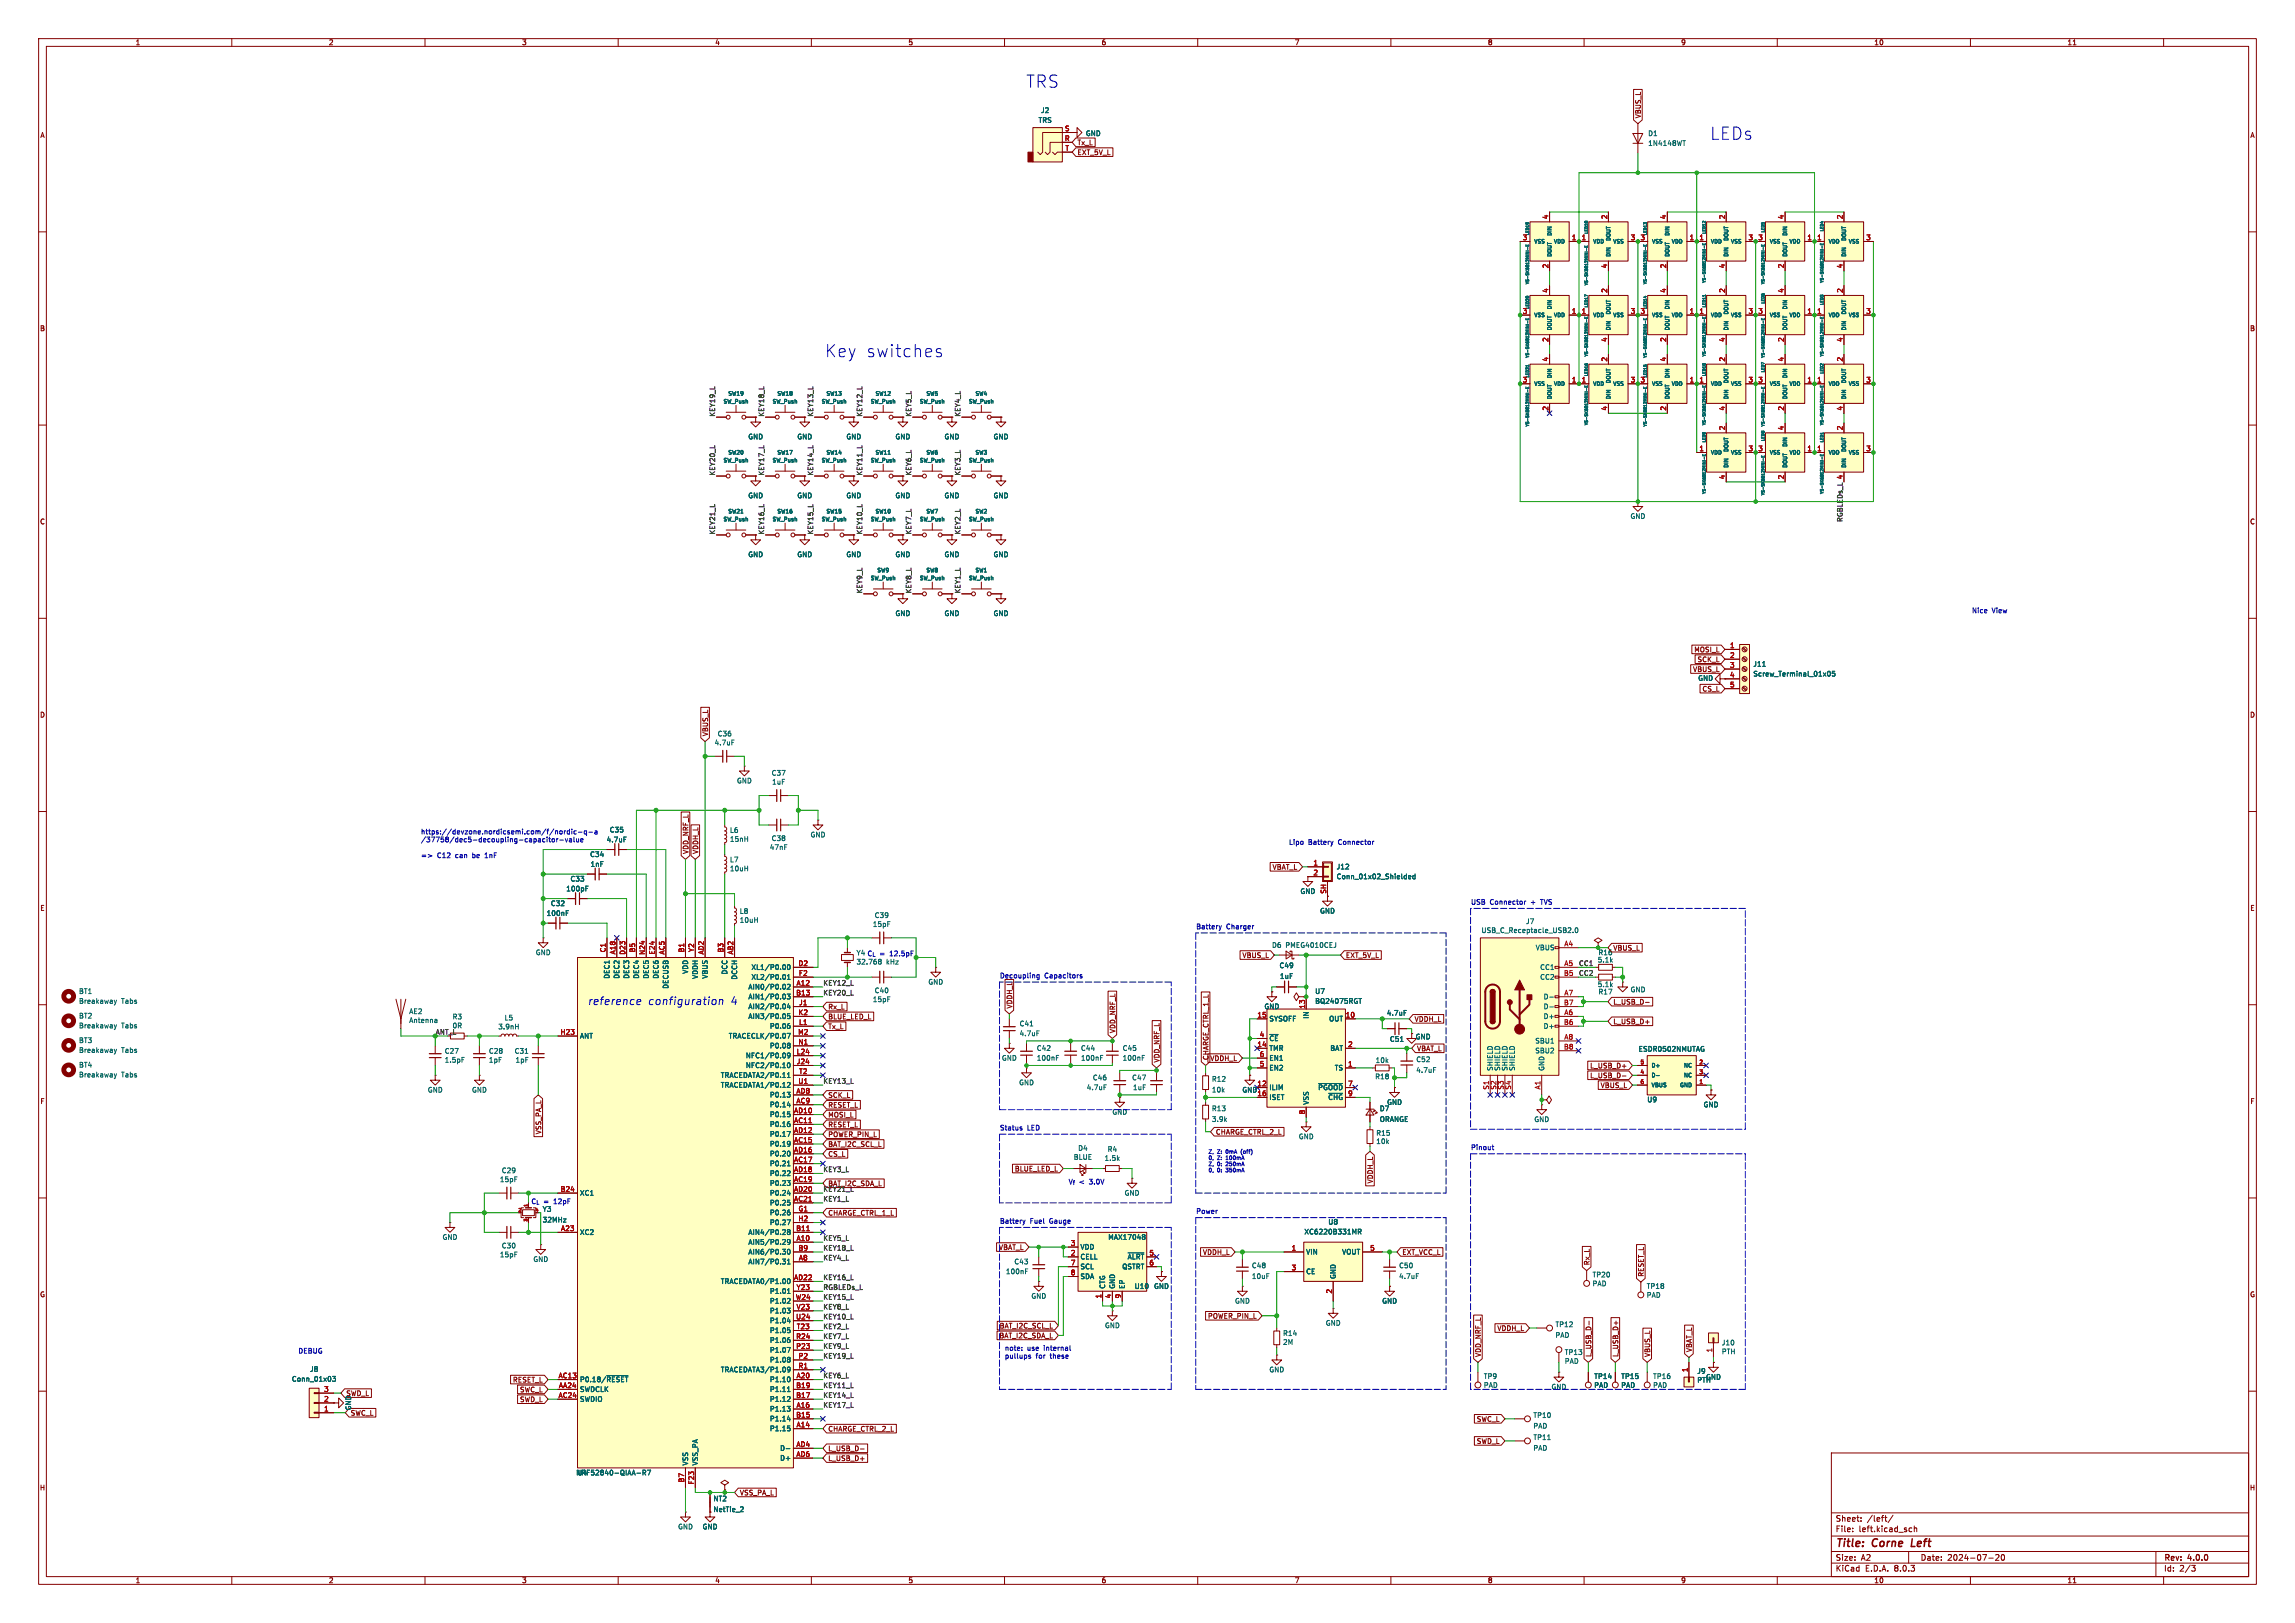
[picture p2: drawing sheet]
<svg xmlns="http://www.w3.org/2000/svg" width="594mm" height="420mm" viewBox="0 0 594 420" stroke-linecap="round" stroke-linejoin="round" font-family="sans-serif">
<defs><g id="words">
<g font-size="4.4" fill="#0000c2">
<text x="265.4" y="23">TRS</text>
<text x="442.5" y="36.5">LEDs</text>
<text x="213.4" y="92.7">Key switches</text>
</g>
<g font-size="2.8" fill="#0000c2">
<text x="152" y="260.2">reference</text>
<text x="167.6" y="260.2">configuration</text>
<text x="189" y="260.2">4</text>
</g>
<g font-size="2.8" fill="#840000">
<text x="475" y="400.9">Title:</text>
<text x="484.7" y="400.9">Corne</text>
<text x="495.6" y="400.9">Left</text>
</g>
<g font-size="2.1" fill="#840000">
<text x="475" y="394">Sheet:</text>
<text x="483.2" y="394">/left/</text>
<text x="475" y="396.7">File:</text>
<text x="481.1" y="396.7">left.kicad_sch</text>
<text x="475" y="406.9">KiCad</text>
<text x="475" y="404.1">Size:</text>
<text x="481.7" y="404.1">A2</text>
<text x="482.7" y="406.9">E.D.A.</text>
<text x="490.3" y="406.9">8.0.3</text>
<text x="497" y="404.1">Date:</text>
<text x="504" y="404.1">2024-07-20</text>
<text x="560" y="404.3">Rev:</text>
<text x="560" y="406.9">Id:</text>
<text x="564.1" y="406.9">2/3</text>
<text x="566.4" y="404.3">4.0.0</text>
</g>
<g font-size="1.8" fill="#840000">
<text x="35" y="11.9">1</text>
<text x="85" y="11.9">2</text>
<text x="135" y="11.9">3</text>
<text x="185" y="11.9">4</text>
<text x="235" y="11.9">5</text>
<text x="285" y="11.9">6</text>
<text x="335" y="11.9">7</text>
<text x="385" y="11.9">8</text>
<text x="435" y="11.9">9</text>
<text x="485" y="11.9">10</text>
<text x="535" y="11.9">11</text>
<text x="10.3" y="35.9">A</text>
<text x="424.9" y="30.7" transform="rotate(-90 424.9 30.7)">VBUS_L</text>
<text x="582.3" y="35.9">A</text>
<text x="278.8" y="40.3">EXT_5V_L</text>
<text x="278.8" y="37.8">Tx_L</text>
<text x="10.3" y="85.9">B</text>
<text x="582.3" y="85.9">B</text>
<text x="10.3" y="135.9">C</text>
<text x="582.3" y="135.9">C</text>
<text x="438.4" y="169">MOSI_L</text>
<text x="439.2" y="171.5">SCK_L</text>
<text x="438.1" y="174.1">VBUS_L</text>
<text x="440.5" y="179.2">CS_L</text>
<text x="10.3" y="185.9">D</text>
<text x="582.3" y="185.9">D</text>
<text x="183.5" y="190.6" transform="rotate(-90 183.5 190.6)">VBUS_L</text>
<text x="178.4" y="221.1" transform="rotate(-90 178.4 221.1)">VDD_NRF_L</text>
<text x="180.9" y="221.1" transform="rotate(-90 180.9 221.1)">VDDH_L</text>
<text x="329.3" y="225.3">VBAT_L</text>
<text x="10.3" y="235.9">E</text>
<text x="582.3" y="235.9">E</text>
<text x="321.5" y="248.1">VBUS_L</text>
<text x="348.2" y="248.1">EXT_5V_L</text>
<text x="417.4" y="246.2">VBUS_L</text>
<text x="214.2" y="264">BLUE_LED_L</text>
<text x="214.2" y="261.4">Rx_L</text>
<text x="262.2" y="261.1" transform="rotate(-90 262.2 261.1)">VDDH_L</text>
<text x="417.4" y="260.2">L_USB_D-</text>
<text x="214.2" y="266.5">Tx_L</text>
<text x="288.9" y="267.5" transform="rotate(-90 288.9 267.5)">VDD_NRF_L</text>
<text x="366" y="264.6">VDDH_L</text>
<text x="417.4" y="265.2">L_USB_D+</text>
<text x="300.3" y="275.1" transform="rotate(-90 300.3 275.1)">VDD_NRF_L</text>
<text x="313" y="274.4" transform="rotate(-90 313 274.4)">CHARGE_CTRL_1_L</text>
<text x="313.1" y="274.8">VDDH_L</text>
<text x="366.6" y="272.2">VBAT_L</text>
<text x="411.4" y="279.2">L_USB_D-</text>
<text x="411.4" y="276.7">L_USB_D+</text>
<text x="414.2" y="281.8">VBUS_L</text>
<text x="10.3" y="285.9">F</text>
<text x="214.2" y="286.8">RESET_L</text>
<text x="214.2" y="284.3">SCK_L</text>
<text x="582.3" y="285.9">F</text>
<text x="140.3" y="293.6" transform="rotate(-90 140.3 293.6)">VSS_PA_L</text>
<text x="214.2" y="291.9">RESET_L</text>
<text x="214.2" y="289.4">MOSI_L</text>
<text x="314.6" y="293.8">CHARGE_CTRL_2_L</text>
<text x="214.2" y="297">BAT_I2C_SCL_L</text>
<text x="214.2" y="294.5">POWER_PIN_L</text>
<text x="214.2" y="299.5">CS_L</text>
<text x="262.5" y="303.3">BLUE_LED_L</text>
<text x="214.2" y="307.2">BAT_I2C_SDA_L</text>
<text x="355.5" y="306.4" transform="rotate(-90 355.5 306.4)">VDDH_L</text>
<text x="214.2" y="314.8">CHARGE_CTRL_1_L</text>
<text x="258.4" y="323.7">VBAT_L</text>
<text x="311.2" y="324.9">VDDH_L</text>
<text x="362.8" y="324.9">EXT_VCC_L</text>
<text x="411.6" y="327.5" transform="rotate(-90 411.6 327.5)">Rx_L</text>
<text x="10.3" y="335.9">G</text>
<text x="425.6" y="330.5" transform="rotate(-90 425.6 330.5)">RESET_L</text>
<text x="582.3" y="335.9">G</text>
<text x="312.5" y="341.4">POWER_PIN_L</text>
<text x="258.6" y="346.5">BAT_I2C_SDA_L</text>
<text x="258.6" y="344">BAT_I2C_SCL_L</text>
<text x="387.4" y="344.6">VDDH_L</text>
<text x="383.5" y="351.3" transform="rotate(-90 383.5 351.3)">VDD_NRF_L</text>
<text x="412.1" y="351.3" transform="rotate(-90 412.1 351.3)">L_USB_D-</text>
<text x="419" y="351.3" transform="rotate(-90 419 351.3)">L_USB_D+</text>
<text x="427.3" y="351.3" transform="rotate(-90 427.3 351.3)">VBUS_L</text>
<text x="438.1" y="350" transform="rotate(-90 438.1 350)">VBAT_L</text>
<text x="132.6" y="358">RESET_L</text>
<text x="89.5" y="361.5">SWD_L</text>
<text x="134.5" y="363">SWD_L</text>
<text x="134.5" y="360.5">SWC_L</text>
<text x="90.7" y="366.5">SWC_L</text>
<text x="214.2" y="370.7">CHARGE_CTRL_2_L</text>
<text x="382.1" y="368.1">SWC_L</text>
<text x="214.2" y="375.7">L_USB_D-</text>
<text x="382.1" y="373.8">SWD_L</text>
<text x="214.2" y="378.3">L_USB_D+</text>
<text x="10.2" y="385.9">H</text>
<text x="191.4" y="387.2">VSS_PA_L</text>
<text x="582.2" y="385.9">H</text>
<text x="35" y="409.9">1</text>
<text x="85" y="409.9">2</text>
<text x="135" y="409.9">3</text>
<text x="185" y="409.9">4</text>
<text x="235" y="409.9">5</text>
<text x="285" y="409.9">6</text>
<text x="335" y="409.9">7</text>
<text x="385" y="409.9">8</text>
<text x="435" y="409.9">9</text>
<text x="485" y="409.9">10</text>
<text x="535" y="409.9">11</text>
</g>
<g font-size="1.8" fill="#006464">
<text x="269.3" y="29.4">J2</text>
<text x="268.7" y="32">TRS</text>
<text x="280.9" y="35.4">GND</text>
<text x="426.5" y="35.4">D1</text>
<text x="426.5" y="37.9">1N4148WT</text>
<text x="193.5" y="113.9">GND</text>
<text x="206.2" y="113.9">GND</text>
<text x="218.9" y="113.9">GND</text>
<text x="231.6" y="113.9">GND</text>
<text x="244.3" y="113.9">GND</text>
<text x="257" y="113.9">GND</text>
<text x="193.5" y="129.1">GND</text>
<text x="206.2" y="129.1">GND</text>
<text x="218.9" y="129.1">GND</text>
<text x="231.6" y="129.1">GND</text>
<text x="244.3" y="129.1">GND</text>
<text x="257" y="129.1">GND</text>
<text x="421.9" y="134.5">GND</text>
<text x="193.5" y="144.4">GND</text>
<text x="206.2" y="144.4">GND</text>
<text x="218.9" y="144.4">GND</text>
<text x="231.6" y="144.4">GND</text>
<text x="244.3" y="144.4">GND</text>
<text x="257" y="144.4">GND</text>
<text x="231.6" y="159.6">GND</text>
<text x="244.3" y="159.6">GND</text>
<text x="257" y="159.6">GND</text>
<text x="453.7" y="172.7">J11</text>
<text x="439.4" y="176.4">GND</text>
<text x="453.7" y="175.3">Screw_Terminal_01x05</text>
<text x="185.6" y="190.8">C36</text>
<text x="184.8" y="193.1">4.7uF</text>
<text x="190.6" y="202.9">GND</text>
<text x="199.6" y="200.9">C37</text>
<text x="199.7" y="203.2">1uF</text>
<text x="157.7" y="215.6">C35</text>
<text x="188.8" y="215.7">L6</text>
<text x="152.6" y="222">C34</text>
<text x="156.9" y="218.2">4.7uF</text>
<text x="188.8" y="218">15nH</text>
<text x="199.1" y="220.1">47nF</text>
<text x="199.6" y="217.8">C38</text>
<text x="209.7" y="216.9">GND</text>
<text x="152.7" y="224.5">1nF</text>
<text x="188.8" y="225.7">10uH</text>
<text x="188.8" y="223.3">L7</text>
<text x="345.8" y="225.2">J12</text>
<text x="345.8" y="227.7">Conn_01x02_Shielded</text>
<text x="146.4" y="230.9">100pF</text>
<text x="147.5" y="228.3">C33</text>
<text x="336.5" y="231.5">GND</text>
<text x="141.4" y="237.2">100nF</text>
<text x="142.5" y="234.7">C32</text>
<text x="191.3" y="239">10uH</text>
<text x="191.3" y="236.7">L8</text>
<text x="226.3" y="237.7">C39</text>
<text x="341.5" y="236.6">GND</text>
<text x="394.8" y="239.3">J7</text>
<text x="225.8" y="240.1">15pF</text>
<text x="329.1" y="245.5">D6 PMEG4010CEJ</text>
<text x="383.3" y="241.6">USB_C_Receptacle_USB2.0</text>
<text x="138.6" y="247.4">GND</text>
<text x="194.4" y="251.2">XL1/P0.00</text>
<text x="221.6" y="249.8">32.768</text>
<text x="229.4" y="249.8">kHz</text>
<text x="331" y="250.7">C49</text>
<text x="397.4" y="246.1">VBUS</text>
<text x="398.5" y="251.2">CC1</text>
<text x="413.4" y="249.3">5.1k</text>
<text x="413.6" y="247.4">R16</text>
<text x="20.3" y="257.4">BT1</text>
<text x="158" y="253.4" transform="rotate(-90 158 253.4)">DEC1</text>
<text x="160.5" y="253.4" transform="rotate(-90 160.5 253.4)">DEC2</text>
<text x="163" y="253.4" transform="rotate(-90 163 253.4)">DEC3</text>
<text x="165.6" y="253.4" transform="rotate(-90 165.6 253.4)">DEC4</text>
<text x="168.1" y="253.4" transform="rotate(-90 168.1 253.4)">DEC5</text>
<text x="170.7" y="253.4" transform="rotate(-90 170.7 253.4)">DEC6</text>
<text x="173.2" y="256" transform="rotate(-90 173.2 256)">DECUSB</text>
<text x="178.3" y="252.1" transform="rotate(-90 178.3 252.1)">VDD</text>
<text x="180.8" y="253.4" transform="rotate(-90 180.8 253.4)">VDDH</text>
<text x="183.4" y="253.4" transform="rotate(-90 183.4 253.4)">VBUS</text>
<text x="188.4" y="252.3" transform="rotate(-90 188.4 252.3)">DCC</text>
<text x="191" y="253.6" transform="rotate(-90 191 253.6)">DCCH</text>
<text x="193.6" y="256.3">AIN0/P0.02</text>
<text x="194.4" y="253.7">XL2/P0.01</text>
<text x="226.3" y="257.2">C40</text>
<text x="240.2" y="255">GND</text>
<text x="331.2" y="253.5">1uF</text>
<text x="340.3" y="257.4">U7</text>
<text x="398.5" y="253.7">CC2</text>
<text x="413.4" y="255.6">5.1k</text>
<text x="413.6" y="257.5">R17</text>
<text x="421.9" y="257">GND</text>
<text x="20.3" y="263.8">BT2</text>
<text x="20.3" y="259.9">Breakaway</text>
<text x="31.4" y="259.9">Tabs</text>
<text x="105.8" y="262.6">AE2</text>
<text x="117" y="264">R3</text>
<text x="193.6" y="258.8">AIN1/P0.03</text>
<text x="193.6" y="261.3">AIN2/P0.04</text>
<text x="193.6" y="263.9">AIN3/P0.05</text>
<text x="225.8" y="259.5">15pF</text>
<text x="327.1" y="261.3">GND</text>
<text x="338.9" y="263.8" transform="rotate(-90 338.9 263.8)">IN</text>
<text x="340.3" y="259.9">BQ24075RGT</text>
<text x="358.8" y="263">4.7uF</text>
<text x="399.4" y="263.9">D+</text>
<text x="399.4" y="258.8">D-</text>
<text x="399.4" y="261.3">D-</text>
<text x="20.3" y="266.3">Breakaway</text>
<text x="31.4" y="266.3">Tabs</text>
<text x="105.8" y="264.9">Antenna</text>
<text x="117" y="266.3">0R</text>
<text x="128.8" y="266.6">3.9nH</text>
<text x="130.5" y="264.3">L5</text>
<text x="150" y="269">ANT</text>
<text x="188.5" y="269">TRACECLK/P0.07</text>
<text x="199.1" y="266.4">P0.06</text>
<text x="263.8" y="265.8">C41</text>
<text x="263.8" y="268.3">4.7uF</text>
<text x="328.4" y="264.5">SYSOFF</text>
<text x="328.4" y="269.6">~{CE}</text>
<text x="343.9" y="264.5">OUT</text>
<text x="359.6" y="269.8">C51</text>
<text x="366.3" y="269.2">GND</text>
<text x="399.4" y="266.4">D+</text>
<text x="20.3" y="270.1">BT3</text>
<text x="20.3" y="272.6">Breakaway</text>
<text x="31.4" y="272.6">Tabs</text>
<text x="115" y="272.9">C27</text>
<text x="115" y="275.2">1.5pF</text>
<text x="126.4" y="275.2">1pF</text>
<text x="126.4" y="272.9">C28</text>
<text x="133.1" y="272.9">C31</text>
<text x="133.3" y="275.2">1pF</text>
<text x="192.9" y="274">NFC1/P0.09</text>
<text x="199.1" y="271.5">P0.08</text>
<text x="259.2" y="274.7">GND</text>
<text x="268.2" y="272.1">C42</text>
<text x="268.2" y="274.7">100nF</text>
<text x="279.7" y="272.1">C44</text>
<text x="279.7" y="274.7">100nF</text>
<text x="290.5" y="272.1">C45</text>
<text x="290.5" y="274.7">100nF</text>
<text x="328.4" y="272.1">TMR</text>
<text x="328.4" y="274.7">EN1</text>
<text x="344.2" y="272.1">BAT</text>
<text x="355.9" y="275.3">10k</text>
<text x="366.4" y="275">C52</text>
<text x="397.2" y="270.2">SBU1</text>
<text x="397.2" y="272.8">SBU2</text>
<text x="424" y="272.3">ESDR0502NMUTAG</text>
<text x="20.3" y="276.5">BT4</text>
<text x="20.3" y="279">Breakaway</text>
<text x="31.4" y="279">Tabs</text>
<text x="186.4" y="279.1">TRACEDATA2/P0.11</text>
<text x="186.4" y="281.7">TRACEDATA1/P0.12</text>
<text x="192.9" y="276.6">NFC2/P0.10</text>
<text x="263.6" y="281">GND</text>
<text x="282.7" y="279.7">C46</text>
<text x="292.9" y="279.7">C47</text>
<text x="313.5" y="280.1">R12</text>
<text x="325.3" y="281.2">12</text>
<text x="328.4" y="277.2">EN2</text>
<text x="345.3" y="277.2">TS</text>
<text x="355.8" y="279.5">R18</text>
<text x="366.4" y="277.8">4.7uF</text>
<text x="386.6" y="277.2" transform="rotate(-90 386.6 277.2)">SHIELD</text>
<text x="388.5" y="277.2" transform="rotate(-90 388.5 277.2)">SHIELD</text>
<text x="390.4" y="277.2" transform="rotate(-90 390.4 277.2)">SHIELD</text>
<text x="392.3" y="277.2" transform="rotate(-90 392.3 277.2)">SHIELD</text>
<text x="399.9" y="277.2" transform="rotate(-90 399.9 277.2)">GND</text>
<text x="110.6" y="282.9">GND</text>
<text x="122" y="282.9">GND</text>
<text x="199.1" y="286.7">P0.14</text>
<text x="199.1" y="284.2">P0.13</text>
<text x="281.2" y="282.3">4.7uF</text>
<text x="293.1" y="282.3">1uF</text>
<text x="313.5" y="282.9">10k</text>
<text x="313.5" y="287.7">R13</text>
<text x="321.4" y="282.9">GND</text>
<text x="325.3" y="283.7">16</text>
<text x="328.4" y="282.3">ILIM</text>
<text x="328.4" y="284.8">ISET</text>
<text x="338.9" y="286" transform="rotate(-90 338.9 286)">VSS</text>
<text x="341.1" y="282.3">~{PGOOD}</text>
<text x="343.7" y="284.8">~{CHG}</text>
<text x="357" y="287.7">D7</text>
<text x="358.9" y="286.1">GND</text>
<text x="426.2" y="285.4">U9</text>
<text x="440.8" y="286.7">GND</text>
<text x="199.1" y="291.8">P0.16</text>
<text x="199.1" y="289.3">P0.15</text>
<text x="287.8" y="288.6">GND</text>
<text x="313.5" y="290.5">3.9k</text>
<text x="357" y="290.5">ORANGE</text>
<text x="397" y="290.6">GND</text>
<text x="199.1" y="296.9">P0.19</text>
<text x="199.1" y="294.4">P0.17</text>
<text x="199.1" y="299.4">P0.20</text>
<text x="278.9" y="298">D4</text>
<text x="286.6" y="298.3">R4</text>
<text x="336" y="295">GND</text>
<text x="356.1" y="294.1">R15</text>
<text x="356.1" y="296.2">10k</text>
<text x="129.8" y="303.8">C29</text>
<text x="199.1" y="302">P0.21</text>
<text x="199.1" y="304.5">P0.22</text>
<text x="277.8" y="300.3">BLUE</text>
<text x="285.8" y="300.6">1.5k</text>
<text x="129.3" y="306.1">15pF</text>
<text x="150" y="309.6">XC1</text>
<text x="199.1" y="307.1">P0.23</text>
<text x="199.1" y="309.6">P0.24</text>
<text x="291" y="309.6">GND</text>
<text x="140.3" y="313.8">Y3</text>
<text x="140.3" y="316.5">32MHz</text>
<text x="199.1" y="312.1">P0.25</text>
<text x="199.1" y="314.7">P0.26</text>
<text x="199.1" y="317.2">P0.27</text>
<text x="343.7" y="317.1">U8</text>
<text x="114.4" y="321">GND</text>
<text x="129.8" y="323.2">C30</text>
<text x="150" y="319.8">XC2</text>
<text x="193.6" y="322.3">AIN5/P0.29</text>
<text x="193.6" y="319.8">AIN4/P0.28</text>
<text x="279.5" y="323.6">VDD</text>
<text x="286.7" y="321">MAX17048</text>
<text x="337.5" y="319.6">XC6220B331MR</text>
<text x="129.3" y="325.6">15pF</text>
<text x="137.9" y="326.7">GND</text>
<text x="193.6" y="327.4">AIN7/P0.31</text>
<text x="193.6" y="324.8">AIN6/P0.30</text>
<text x="260.2" y="329.9">100nF</text>
<text x="262.4" y="327.4">C43</text>
<text x="279.5" y="326.1">CELL</text>
<text x="279.5" y="328.7">SCL</text>
<text x="290.3" y="328.7">QSTRT</text>
<text x="291.7" y="326.1">~{ALRT}</text>
<text x="323.9" y="328.4">C48</text>
<text x="337.9" y="324.8">VIN</text>
<text x="337.9" y="329.9">CE</text>
<text x="347.3" y="324.8">VOUT</text>
<text x="362" y="328.4">C50</text>
<text x="186.4" y="332.5">TRACEDATA0/P1.00</text>
<text x="199.1" y="335">P1.01</text>
<text x="279.5" y="331.2">SDA</text>
<text x="286.2" y="333.6" transform="rotate(-90 286.2 333.6)">CTG</text>
<text x="288.8" y="333.6" transform="rotate(-90 288.8 333.6)">GND</text>
<text x="291.3" y="333.6" transform="rotate(-90 291.3 333.6)">EP</text>
<text x="293.6" y="333.7">U10</text>
<text x="298.6" y="333.7">GND</text>
<text x="323.9" y="331.2">10uF</text>
<text x="345.9" y="331.1" transform="rotate(-90 345.9 331.1)">GND</text>
<text x="362" y="331.2">4.7uF</text>
<text x="412.1" y="330.7">TP20</text>
<text x="412.1" y="333">PAD</text>
<text x="426.1" y="333.7">TP18</text>
<text x="199.1" y="340.1">P1.03</text>
<text x="199.1" y="337.5">P1.02</text>
<text x="266.8" y="336.3">GND</text>
<text x="319.5" y="337.5">GND</text>
<text x="357.6" y="337.5">GND</text>
<text x="426.1" y="336">PAD</text>
<text x="199.1" y="347.7">P1.06</text>
<text x="199.1" y="345.2">P1.05</text>
<text x="199.1" y="342.6">P1.04</text>
<text x="285.9" y="343.9">GND</text>
<text x="332" y="345.9">R14</text>
<text x="343" y="343.3">GND</text>
<text x="402.5" y="343.6">TP12</text>
<text x="402.5" y="346.4">PAD</text>
<text x="199.1" y="352.8">P1.08</text>
<text x="199.1" y="350.2">P1.07</text>
<text x="332" y="348.2">2M</text>
<text x="404.9" y="350.8">TP13</text>
<text x="404.9" y="353.1">PAD</text>
<text x="445.5" y="348.3">J10</text>
<text x="445.5" y="350.6">PTH</text>
<text x="75.4" y="357.7">Conn_01x03</text>
<text x="80.1" y="355.2">J8</text>
<text x="150" y="357.9">P0.18/~{RESET}</text>
<text x="186.4" y="355.3">TRACEDATA3/P1.09</text>
<text x="199.1" y="357.9">P1.10</text>
<text x="328.4" y="355.3">GND</text>
<text x="383.9" y="357">TP9</text>
<text x="383.9" y="359.3">PAD</text>
<text x="401.4" y="359.8">GND</text>
<text x="412.5" y="357">TP14</text>
<text x="412.5" y="359.3">PAD</text>
<text x="419.5" y="357">TP15</text>
<text x="419.5" y="359.3">PAD</text>
<text x="427.7" y="357">TP16</text>
<text x="427.7" y="359.3">PAD</text>
<text x="439.2" y="355.7">J9</text>
<text x="439.2" y="358">PTH</text>
<text x="441.4" y="357.2">GND</text>
<text x="91.1" y="365.1" transform="rotate(-90 91.1 365.1)">GND</text>
<text x="150" y="360.4">SWDCLK</text>
<text x="150" y="362.9">SWDIO</text>
<text x="199.1" y="365.5">P1.13</text>
<text x="199.1" y="362.9">P1.12</text>
<text x="199.1" y="360.4">P1.11</text>
<text x="199.1" y="370.6">P1.15</text>
<text x="199.1" y="368">P1.14</text>
<text x="396.8" y="367.1">TP10</text>
<text x="396.8" y="369.9">PAD</text>
<text x="201.8" y="375.6">D-</text>
<text x="396.8" y="372.8">TP11</text>
<text x="396.8" y="375.6">PAD</text>
<text x="149.2" y="382">NRF52840-QIAA-R7</text>
<text x="149.4" y="382">U4</text>
<text x="178.3" y="379.3" transform="rotate(-90 178.3 379.3)">VSS</text>
<text x="180.8" y="379.3" transform="rotate(-90 180.8 379.3)">VSS_PA</text>
<text x="201.8" y="378.2">D+</text>
<text x="184.5" y="388.7">NT2</text>
<text x="175.4" y="396">GND</text>
<text x="181.7" y="396">GND</text>
<text x="184.5" y="391.5">NetTie_2</text>
</g>
<g font-size="1.8" fill="#a90000">
<text x="275.5" y="34">S</text>
<text x="275.5" y="36.6">R</text>
<text x="275.6" y="39.1">T</text>
<text x="400.8" y="56.8" transform="rotate(-90 400.8 56.8)">4</text>
<text x="416.1" y="56.8" transform="rotate(-90 416.1 56.8)">2</text>
<text x="431.3" y="56.8" transform="rotate(-90 431.3 56.8)">4</text>
<text x="446.5" y="56.8" transform="rotate(-90 446.5 56.8)">2</text>
<text x="461.8" y="56.8" transform="rotate(-90 461.8 56.8)">4</text>
<text x="477" y="56.8" transform="rotate(-90 477 56.8)">2</text>
<text x="394" y="62.2">3</text>
<text x="406.7" y="62.2">1</text>
<text x="409.2" y="62.2">1</text>
<text x="421.9" y="62.2">3</text>
<text x="424.5" y="62.2">3</text>
<text x="437.2" y="62.2">1</text>
<text x="439.7" y="62.2">1</text>
<text x="452.4" y="62.2">3</text>
<text x="455" y="62.2">3</text>
<text x="467.7" y="62.2">1</text>
<text x="470.2" y="62.2">1</text>
<text x="482.9" y="62.2">3</text>
<text x="400.8" y="69.5" transform="rotate(-90 400.8 69.5)">2</text>
<text x="416.1" y="69.5" transform="rotate(-90 416.1 69.5)">4</text>
<text x="431.3" y="69.5" transform="rotate(-90 431.3 69.5)">2</text>
<text x="446.5" y="69.5" transform="rotate(-90 446.5 69.5)">4</text>
<text x="461.8" y="69.5" transform="rotate(-90 461.8 69.5)">2</text>
<text x="477" y="69.5" transform="rotate(-90 477 69.5)">4</text>
<text x="400.8" y="75.9" transform="rotate(-90 400.8 75.9)">4</text>
<text x="416.1" y="75.9" transform="rotate(-90 416.1 75.9)">2</text>
<text x="431.3" y="75.9" transform="rotate(-90 431.3 75.9)">4</text>
<text x="446.5" y="75.9" transform="rotate(-90 446.5 75.9)">2</text>
<text x="461.8" y="75.9" transform="rotate(-90 461.8 75.9)">4</text>
<text x="477" y="75.9" transform="rotate(-90 477 75.9)">2</text>
<text x="394" y="81.3">3</text>
<text x="406.7" y="81.3">1</text>
<text x="409.2" y="81.3">1</text>
<text x="421.9" y="81.3">3</text>
<text x="424.5" y="81.3">3</text>
<text x="437.2" y="81.3">1</text>
<text x="439.7" y="81.3">1</text>
<text x="452.4" y="81.3">3</text>
<text x="455" y="81.3">3</text>
<text x="467.7" y="81.3">1</text>
<text x="470.2" y="81.3">1</text>
<text x="482.9" y="81.3">3</text>
<text x="400.8" y="88.6" transform="rotate(-90 400.8 88.6)">2</text>
<text x="416.1" y="88.6" transform="rotate(-90 416.1 88.6)">4</text>
<text x="431.3" y="88.6" transform="rotate(-90 431.3 88.6)">2</text>
<text x="446.5" y="88.6" transform="rotate(-90 446.5 88.6)">4</text>
<text x="461.8" y="88.6" transform="rotate(-90 461.8 88.6)">2</text>
<text x="477" y="88.6" transform="rotate(-90 477 88.6)">4</text>
<text x="400.8" y="93.7" transform="rotate(-90 400.8 93.7)">4</text>
<text x="416.1" y="93.7" transform="rotate(-90 416.1 93.7)">2</text>
<text x="431.3" y="93.7" transform="rotate(-90 431.3 93.7)">4</text>
<text x="446.5" y="93.7" transform="rotate(-90 446.5 93.7)">2</text>
<text x="461.8" y="93.7" transform="rotate(-90 461.8 93.7)">4</text>
<text x="477" y="93.7" transform="rotate(-90 477 93.7)">2</text>
<text x="394" y="99.1">3</text>
<text x="406.7" y="99.1">1</text>
<text x="409.2" y="99.1">1</text>
<text x="421.9" y="99.1">3</text>
<text x="424.5" y="99.1">3</text>
<text x="437.2" y="99.1">1</text>
<text x="439.7" y="99.1">1</text>
<text x="452.4" y="99.1">3</text>
<text x="455" y="99.1">3</text>
<text x="467.7" y="99.1">1</text>
<text x="470.2" y="99.1">1</text>
<text x="482.9" y="99.1">3</text>
<text x="400.8" y="106.4" transform="rotate(-90 400.8 106.4)">2</text>
<text x="416.1" y="106.4" transform="rotate(-90 416.1 106.4)">4</text>
<text x="431.3" y="106.4" transform="rotate(-90 431.3 106.4)">2</text>
<text x="446.5" y="106.4" transform="rotate(-90 446.5 106.4)">4</text>
<text x="461.8" y="106.4" transform="rotate(-90 461.8 106.4)">2</text>
<text x="477" y="106.4" transform="rotate(-90 477 106.4)">4</text>
<text x="446.5" y="111.5" transform="rotate(-90 446.5 111.5)">2</text>
<text x="461.8" y="111.5" transform="rotate(-90 461.8 111.5)">4</text>
<text x="477" y="111.5" transform="rotate(-90 477 111.5)">2</text>
<text x="439.7" y="116.8">1</text>
<text x="452.4" y="116.8">3</text>
<text x="455" y="116.8">3</text>
<text x="467.7" y="116.8">1</text>
<text x="470.2" y="116.8">1</text>
<text x="482.9" y="116.8">3</text>
<text x="446.5" y="124.2" transform="rotate(-90 446.5 124.2)">4</text>
<text x="461.8" y="124.2" transform="rotate(-90 461.8 124.2)">2</text>
<text x="477" y="124.2" transform="rotate(-90 477 124.2)">4</text>
<text x="447.7" y="167.8">1</text>
<text x="447.7" y="170.3">2</text>
<text x="447.7" y="172.9">3</text>
<text x="447.7" y="175.4">4</text>
<text x="447.7" y="178">5</text>
<text x="339.8" y="224.1">1</text>
<text x="339.8" y="226.6">2</text>
<text x="343.3" y="231.4" transform="rotate(-90 343.3 231.4)">SH</text>
<text x="404.8" y="245">A4</text>
<text x="156.8" y="246.6" transform="rotate(-90 156.8 246.6)">C1</text>
<text x="159.4" y="247.1" transform="rotate(-90 159.4 247.1)">A18</text>
<text x="161.9" y="247.2" transform="rotate(-90 161.9 247.2)">D23</text>
<text x="164.5" y="246.6" transform="rotate(-90 164.5 246.6)">B5</text>
<text x="167" y="247.2" transform="rotate(-90 167 247.2)">N24</text>
<text x="169.5" y="247.1" transform="rotate(-90 169.5 247.1)">E24</text>
<text x="172.1" y="247.1" transform="rotate(-90 172.1 247.1)">AC5</text>
<text x="177.2" y="246.6" transform="rotate(-90 177.2 246.6)">B1</text>
<text x="179.7" y="246.5" transform="rotate(-90 179.7 246.5)">Y2</text>
<text x="182.2" y="247.1" transform="rotate(-90 182.2 247.1)">AD2</text>
<text x="187.3" y="246.6" transform="rotate(-90 187.3 246.6)">B3</text>
<text x="189.9" y="247.1" transform="rotate(-90 189.9 247.1)">AB2</text>
<text x="206.6" y="250.1">D2</text>
<text x="404.8" y="250.1">A5</text>
<text x="206" y="257.7">B13</text>
<text x="206" y="255.1">A12</text>
<text x="206.6" y="252.6">F2</text>
<text x="404.7" y="252.6">B5</text>
<text x="404.8" y="257.7">A7</text>
<text x="206.6" y="262.8">K2</text>
<text x="206.7" y="260.2">J1</text>
<text x="325.3" y="263.4">15</text>
<text x="337.8" y="261.2" transform="rotate(-90 337.8 261.2)">13</text>
<text x="348.2" y="263.4">10</text>
<text x="404.7" y="260.2">B7</text>
<text x="404.8" y="262.8">A6</text>
<text x="145" y="267.8">H23</text>
<text x="206.5" y="267.8">M2</text>
<text x="206.7" y="265.3">L1</text>
<text x="325.9" y="268.5">4</text>
<text x="404.7" y="265.3">B6</text>
<text x="404.8" y="269.1">A8</text>
<text x="206.1" y="272.9">L24</text>
<text x="206.1" y="275.5">J24</text>
<text x="206.5" y="270.4">N1</text>
<text x="325.3" y="271">14</text>
<text x="325.9" y="273.6">6</text>
<text x="348.8" y="271">2</text>
<text x="404.7" y="271.7">B8</text>
<text x="206.5" y="280.5">U1</text>
<text x="206.7" y="278">T2</text>
<text x="325.9" y="276.1">5</text>
<text x="348.8" y="276.1">1</text>
<text x="348.8" y="281.2">7</text>
<text x="206" y="285.6">AC9</text>
<text x="206" y="283.1">AD8</text>
<text x="348.8" y="283.7">9</text>
<text x="385.4" y="282.1" transform="rotate(-90 385.4 282.1)">S1</text>
<text x="387.3" y="282.1" transform="rotate(-90 387.3 282.1)">S2</text>
<text x="389.3" y="282.1" transform="rotate(-90 389.3 282.1)">S3</text>
<text x="391.2" y="282.1" transform="rotate(-90 391.2 282.1)">S4</text>
<text x="398.8" y="282" transform="rotate(-90 398.8 282)">A1</text>
<text x="205.4" y="290.7">AC11</text>
<text x="205.4" y="288.2">AD10</text>
<text x="205.4" y="293.2">AD12</text>
<text x="337.8" y="288.5" transform="rotate(-90 337.8 288.5)">8</text>
<text x="205.4" y="295.8">AC15</text>
<text x="205.4" y="298.3">AD16</text>
<text x="205.4" y="300.9">AC17</text>
<text x="205.4" y="305.9">AC19</text>
<text x="205.4" y="303.4">AD18</text>
<text x="145" y="308.5">B24</text>
<text x="205.4" y="311">AC21</text>
<text x="205.4" y="308.5">AD20</text>
<text x="206.5" y="316.1">H2</text>
<text x="206.6" y="313.6">G1</text>
<text x="145.1" y="318.6">A23</text>
<text x="206" y="318.6">B11</text>
<text x="206" y="321.2">A10</text>
<text x="206.6" y="323.7">B9</text>
<text x="277" y="322.5">3</text>
<text x="334.2" y="323.7">1</text>
<text x="354.5" y="323.7">5</text>
<text x="206.6" y="326.3">A8</text>
<text x="277" y="325">2</text>
<text x="277" y="327.5">7</text>
<text x="297.4" y="325">5</text>
<text x="297.4" y="327.5">6</text>
<text x="334.2" y="328.8">3</text>
<text x="205.4" y="331.3">AD22</text>
<text x="206" y="333.9">Y23</text>
<text x="277" y="330.1">8</text>
<text x="344.8" y="334.8" transform="rotate(-90 344.8 334.8)">2</text>
<text x="205.9" y="336.4">W24</text>
<text x="205.9" y="341.5">U24</text>
<text x="206" y="339">V23</text>
<text x="285.1" y="336.1" transform="rotate(-90 285.1 336.1)">1</text>
<text x="287.7" y="336.1" transform="rotate(-90 287.7 336.1)">4</text>
<text x="290.2" y="336.1" transform="rotate(-90 290.2 336.1)">9</text>
<text x="206" y="346.6">R24</text>
<text x="206.1" y="344">T23</text>
<text x="206" y="349.1">P23</text>
<text x="206.6" y="351.7">P2</text>
<text x="443.2" y="350.1" transform="rotate(-90 443.2 350.1)">1</text>
<text x="144.4" y="356.7">AC13</text>
<text x="144.5" y="359.3">AA24</text>
<text x="206" y="359.3">B19</text>
<text x="206" y="356.7">A20</text>
<text x="206.6" y="354.2">R1</text>
<text x="436.9" y="355.2" transform="rotate(-90 436.9 355.2)">1</text>
<text x="83.8" y="365.3">1</text>
<text x="83.8" y="362.8">2</text>
<text x="83.8" y="360.2">3</text>
<text x="144.4" y="361.8">AC24</text>
<text x="206" y="361.8">B17</text>
<text x="206" y="364.4">A16</text>
<text x="206" y="366.9">B15</text>
<text x="206" y="369.4">A14</text>
<text x="206" y="374.5">AD4</text>
<text x="206" y="377.1">AD6</text>
<text x="177.2" y="383.7" transform="rotate(-90 177.2 383.7)">B7</text>
<text x="179.7" y="384.3" transform="rotate(-90 179.7 384.3)">F23</text>
</g>
<g font-size="1.8" fill="#0f0f0f">
<text x="185.2" y="108" transform="rotate(-90 185.2 108)">KEY19_L</text>
<text x="197.9" y="108" transform="rotate(-90 197.9 108)">KEY18_L</text>
<text x="210.6" y="108" transform="rotate(-90 210.6 108)">KEY13_L</text>
<text x="223.3" y="108" transform="rotate(-90 223.3 108)">KEY12_L</text>
<text x="236" y="108" transform="rotate(-90 236 108)">KEY5_L</text>
<text x="248.7" y="108" transform="rotate(-90 248.7 108)">KEY4_L</text>
<text x="185.2" y="123.2" transform="rotate(-90 185.2 123.2)">KEY20_L</text>
<text x="197.9" y="123.2" transform="rotate(-90 197.9 123.2)">KEY17_L</text>
<text x="210.6" y="123.2" transform="rotate(-90 210.6 123.2)">KEY14_L</text>
<text x="223.3" y="123.2" transform="rotate(-90 223.3 123.2)">KEY11_L</text>
<text x="236" y="123.2" transform="rotate(-90 236 123.2)">KEY6_L</text>
<text x="248.7" y="123.2" transform="rotate(-90 248.7 123.2)">KEY3_L</text>
<text x="477" y="135.2" transform="rotate(-90 477 135.2)">RGBLEDs_L 4</text>
<text x="185.2" y="138.4" transform="rotate(-90 185.2 138.4)">KEY21_L</text>
<text x="197.9" y="138.4" transform="rotate(-90 197.9 138.4)">KEY16_L</text>
<text x="210.6" y="138.4" transform="rotate(-90 210.6 138.4)">KEY15_L</text>
<text x="223.3" y="138.4" transform="rotate(-90 223.3 138.4)">KEY10_L</text>
<text x="236" y="138.4" transform="rotate(-90 236 138.4)">KEY7_L</text>
<text x="248.7" y="138.4" transform="rotate(-90 248.7 138.4)">KEY2_L</text>
<text x="223.3" y="153.7" transform="rotate(-90 223.3 153.7)">KEY9_L</text>
<text x="236" y="153.7" transform="rotate(-90 236 153.7)">KEY8_L</text>
<text x="248.7" y="153.7" transform="rotate(-90 248.7 153.7)">KEY1_L</text>
<text x="408.6" y="250.1">CC1</text>
<text x="213" y="255.1">KEY12_L</text>
<text x="213" y="257.7">KEY20_L</text>
<text x="408.6" y="252.6">CC2</text>
<text x="213" y="280.5">KEY13_L</text>
<text x="213" y="303.4">KEY3_L</text>
<text x="213" y="308.5">KEY21_L</text>
<text x="213" y="311">KEY1_L</text>
<text x="213" y="323.7">KEY18_L</text>
<text x="213" y="321.2">KEY5_L</text>
<text x="213" y="326.3">KEY4_L</text>
<text x="213" y="333.9">RGBLEDs_L</text>
<text x="213" y="331.3">KEY16_L</text>
<text x="213" y="341.5">KEY10_L</text>
<text x="213" y="339">KEY8_L</text>
<text x="213" y="336.4">KEY15_L</text>
<text x="213" y="344">KEY2_L</text>
<text x="213" y="346.6">KEY7_L</text>
<text x="213" y="351.7">KEY19_L</text>
<text x="213" y="349.1">KEY9_L</text>
<text x="213" y="359.3">KEY11_L</text>
<text x="213" y="356.7">KEY6_L</text>
<text x="213" y="364.4">KEY17_L</text>
<text x="213" y="361.8">KEY14_L</text>
</g>
<g font-size="1.8" fill="#0000c2">
<text x="510.3" y="158.8">Nice</text>
<text x="515.6" y="158.8">View</text>
<text x="108.8" y="216">https://devzone.nordicsemi.com/f/nordic-q-a</text>
<text x="108.8" y="218">/37758/dec5-decoupling-capacitor-value</text>
<text x="333.5" y="218.7">Lipo</text>
<text x="338.6" y="218.7">Battery</text>
<text x="346.5" y="218.7">Connector</text>
<text x="108.8" y="222.1">=&gt;</text>
<text x="113.2" y="222.1">C12</text>
<text x="118" y="222.1">can</text>
<text x="122.6" y="222.1">be</text>
<text x="126" y="222.1">1nF</text>
<text x="380.6" y="234.2">USB</text>
<text x="385.6" y="234.2">Connector</text>
<text x="396.3" y="234.2">+</text>
<text x="399.1" y="234.2">TVS</text>
<text x="309.5" y="240.5">Battery</text>
<text x="317.4" y="240.5">Charger</text>
<text x="221.6" y="247.5">Y4 C_{L}</text>
<text x="227.7" y="247.5">=</text>
<text x="230.4" y="247.5">12.5pF</text>
<text x="258.7" y="253.2">Decoupling</text>
<text x="270.3" y="253.2">Capacitors</text>
<text x="258.7" y="292.6">Status</text>
<text x="265.9" y="292.6">LED</text>
<text x="380.6" y="297.7">Pinout</text>
<text x="137.4" y="311.7">C_{L}</text>
<text x="140.7" y="311.7">=</text>
<text x="143.4" y="311.7">12pF</text>
<text x="276.5" y="306.6">V_{f}</text>
<text x="279.3" y="306.6">&lt;</text>
<text x="282.1" y="306.6">3.0V</text>
<text x="258.7" y="316.7">Battery</text>
<text x="266.6" y="316.7">Fuel</text>
<text x="271.7" y="316.7">Gauge</text>
<text x="309.5" y="314.2">Power</text>
<text x="77.1" y="350.3">DEBUG</text>
<text x="260" y="349.6">note:</text>
<text x="260" y="351.7">pullups</text>
<text x="265.9" y="349.6">use</text>
<text x="268.1" y="351.7">for</text>
<text x="270.3" y="349.6">internal</text>
<text x="271.9" y="351.7">these</text>
</g>
<text font-size="1.8" fill="#009600" x="112.6" y="267.8">ANT_L</text>
<g font-size="1.4" fill="#006464">
<text x="397" y="63.2">VSS</text>
<text x="401.8" y="61.2" transform="rotate(-90 401.8 61.2)">DIN</text>
<text x="402" y="63.2">VDD</text>
<text x="412.2" y="63.2">VDD</text>
<text x="417" y="62.5" transform="rotate(-90 417 62.5)">DOUT</text>
<text x="417.4" y="63.2">VSS</text>
<text x="427.5" y="63.2">VSS</text>
<text x="432.3" y="61.2" transform="rotate(-90 432.3 61.2)">DIN</text>
<text x="432.5" y="63.2">VDD</text>
<text x="442.7" y="63.2">VDD</text>
<text x="447.5" y="62.5" transform="rotate(-90 447.5 62.5)">DOUT</text>
<text x="447.9" y="63.2">VSS</text>
<text x="458" y="63.2">VSS</text>
<text x="462.7" y="61.2" transform="rotate(-90 462.7 61.2)">DIN</text>
<text x="463" y="63.2">VDD</text>
<text x="473.2" y="63.2">VDD</text>
<text x="478" y="62.5" transform="rotate(-90 478 62.5)">DOUT</text>
<text x="478.3" y="63.2">VSS</text>
<text x="401.8" y="66.5" transform="rotate(-90 401.8 66.5)">DOUT</text>
<text x="417" y="66.5" transform="rotate(-90 417 66.5)">DIN</text>
<text x="432.3" y="66.5" transform="rotate(-90 432.3 66.5)">DOUT</text>
<text x="447.5" y="66.5" transform="rotate(-90 447.5 66.5)">DIN</text>
<text x="462.7" y="66.5" transform="rotate(-90 462.7 66.5)">DOUT</text>
<text x="478" y="66.5" transform="rotate(-90 478 66.5)">DIN</text>
<text x="397" y="82.3">VSS</text>
<text x="401.8" y="80.2" transform="rotate(-90 401.8 80.2)">DIN</text>
<text x="402" y="82.3">VDD</text>
<text x="412.2" y="82.3">VDD</text>
<text x="417" y="81.5" transform="rotate(-90 417 81.5)">DOUT</text>
<text x="417.4" y="82.3">VSS</text>
<text x="427.5" y="82.3">VSS</text>
<text x="432.3" y="80.2" transform="rotate(-90 432.3 80.2)">DIN</text>
<text x="432.5" y="82.3">VDD</text>
<text x="442.7" y="82.3">VDD</text>
<text x="447.5" y="81.5" transform="rotate(-90 447.5 81.5)">DOUT</text>
<text x="447.9" y="82.3">VSS</text>
<text x="458" y="82.3">VSS</text>
<text x="462.7" y="80.2" transform="rotate(-90 462.7 80.2)">DIN</text>
<text x="463" y="82.3">VDD</text>
<text x="473.2" y="82.3">VDD</text>
<text x="478" y="81.5" transform="rotate(-90 478 81.5)">DOUT</text>
<text x="478.3" y="82.3">VSS</text>
<text x="401.8" y="85.6" transform="rotate(-90 401.8 85.6)">DOUT</text>
<text x="417" y="85.6" transform="rotate(-90 417 85.6)">DIN</text>
<text x="432.3" y="85.6" transform="rotate(-90 432.3 85.6)">DOUT</text>
<text x="447.5" y="85.6" transform="rotate(-90 447.5 85.6)">DIN</text>
<text x="462.7" y="85.6" transform="rotate(-90 462.7 85.6)">DOUT</text>
<text x="478" y="85.6" transform="rotate(-90 478 85.6)">DIN</text>
<text x="397" y="100">VSS</text>
<text x="401.8" y="98" transform="rotate(-90 401.8 98)">DIN</text>
<text x="402" y="100">VDD</text>
<text x="412.2" y="100">VDD</text>
<text x="417" y="99.3" transform="rotate(-90 417 99.3)">DOUT</text>
<text x="417.4" y="100">VSS</text>
<text x="427.5" y="100">VSS</text>
<text x="432.3" y="98" transform="rotate(-90 432.3 98)">DIN</text>
<text x="432.5" y="100">VDD</text>
<text x="442.7" y="100">VDD</text>
<text x="447.5" y="99.3" transform="rotate(-90 447.5 99.3)">DOUT</text>
<text x="447.9" y="100">VSS</text>
<text x="458" y="100">VSS</text>
<text x="462.7" y="98" transform="rotate(-90 462.7 98)">DIN</text>
<text x="463" y="100">VDD</text>
<text x="473.2" y="100">VDD</text>
<text x="478" y="99.3" transform="rotate(-90 478 99.3)">DOUT</text>
<text x="478.3" y="100">VSS</text>
<text x="187.1" y="104.6">SW_Push</text>
<text x="188.4" y="102.6">SW19</text>
<text x="199.8" y="104.6">SW_Push</text>
<text x="201.1" y="102.6">SW18</text>
<text x="212.5" y="104.6">SW_Push</text>
<text x="213.8" y="102.6">SW13</text>
<text x="225.2" y="104.6">SW_Push</text>
<text x="226.5" y="102.6">SW12</text>
<text x="237.9" y="104.6">SW_Push</text>
<text x="239.6" y="102.6">SW5</text>
<text x="250.6" y="104.6">SW_Push</text>
<text x="252.3" y="102.6">SW4</text>
<text x="401.8" y="103.4" transform="rotate(-90 401.8 103.4)">DOUT</text>
<text x="417" y="103.4" transform="rotate(-90 417 103.4)">DIN</text>
<text x="432.3" y="103.4" transform="rotate(-90 432.3 103.4)">DOUT</text>
<text x="447.5" y="103.4" transform="rotate(-90 447.5 103.4)">DIN</text>
<text x="462.7" y="103.4" transform="rotate(-90 462.7 103.4)">DOUT</text>
<text x="478" y="103.4" transform="rotate(-90 478 103.4)">DIN</text>
<text x="187.1" y="119.9">SW_Push</text>
<text x="188.4" y="117.8">SW20</text>
<text x="199.8" y="119.9">SW_Push</text>
<text x="201.1" y="117.8">SW17</text>
<text x="212.5" y="119.9">SW_Push</text>
<text x="213.8" y="117.8">SW14</text>
<text x="225.2" y="119.9">SW_Push</text>
<text x="226.5" y="117.8">SW11</text>
<text x="237.9" y="119.9">SW_Push</text>
<text x="239.6" y="117.8">SW6</text>
<text x="250.6" y="119.9">SW_Push</text>
<text x="252.3" y="117.8">SW3</text>
<text x="442.7" y="117.8">VDD</text>
<text x="447.5" y="117.1" transform="rotate(-90 447.5 117.1)">DOUT</text>
<text x="447.9" y="117.8">VSS</text>
<text x="458" y="117.8">VSS</text>
<text x="462.7" y="115.8" transform="rotate(-90 462.7 115.8)">DIN</text>
<text x="463" y="117.8">VDD</text>
<text x="473.2" y="117.8">VDD</text>
<text x="478" y="117.1" transform="rotate(-90 478 117.1)">DOUT</text>
<text x="478.3" y="117.8">VSS</text>
<text x="447.5" y="121.2" transform="rotate(-90 447.5 121.2)">DIN</text>
<text x="462.7" y="121.2" transform="rotate(-90 462.7 121.2)">DOUT</text>
<text x="478" y="121.2" transform="rotate(-90 478 121.2)">DIN</text>
<text x="187.1" y="135.1">SW_Push</text>
<text x="188.4" y="133.1">SW21</text>
<text x="199.8" y="135.1">SW_Push</text>
<text x="201.1" y="133.1">SW16</text>
<text x="212.5" y="135.1">SW_Push</text>
<text x="213.8" y="133.1">SW15</text>
<text x="225.2" y="135.1">SW_Push</text>
<text x="226.5" y="133.1">SW10</text>
<text x="237.9" y="135.1">SW_Push</text>
<text x="239.6" y="133.1">SW7</text>
<text x="250.6" y="135.1">SW_Push</text>
<text x="252.3" y="133.1">SW2</text>
<text x="226.9" y="148.3">SW9</text>
<text x="239.6" y="148.3">SW8</text>
<text x="252.3" y="148.3">SW1</text>
<text x="225.2" y="150.3">SW_Push</text>
<text x="237.9" y="150.3">SW_Push</text>
<text x="250.6" y="150.3">SW_Push</text>
<text x="427.4" y="279">D-</text>
<text x="427.4" y="276.5">D+</text>
<text x="427.4" y="281.5">VBUS</text>
<text x="434.7" y="281.5">GND</text>
<text x="435.7" y="276.5">NC</text>
<text x="435.7" y="279">NC</text>
</g>
<g font-size="1.4" fill="#a90000">
<text x="424.5" y="275.5">5</text>
<text x="439.7" y="275.5">2</text>
<text x="424.5" y="278">4</text>
<text x="424.5" y="280.5">6</text>
<text x="439.7" y="280.5">1</text>
<text x="439.7" y="278">3</text>
</g>
<g font-size="1.4" fill="#0000c2">
<text x="312.7" y="298.6">Z,</text>
<text x="315.1" y="298.6">Z:</text>
<text x="317.5" y="298.6">0mA</text>
<text x="321.7" y="298.6">(off)</text>
<text x="312.7" y="300.2">0,</text>
<text x="312.7" y="301.8">Z,</text>
<text x="312.7" y="303.4">0,</text>
<text x="315.1" y="300.2">Z:</text>
<text x="315.1" y="301.8">0:</text>
<text x="315.1" y="303.4">0:</text>
<text x="317.5" y="300.2">100mA</text>
<text x="317.5" y="301.8">250mA</text>
<text x="317.5" y="303.4">350mA</text>
</g>
<g font-size="1.1" fill="#a90000">
<text x="134" y="313.6">2</text>
<text x="136.5" y="316.2" transform="rotate(-90 136.5 316.2)">3</text>
<text x="136.5" y="312.4" transform="rotate(-90 136.5 312.4)">1</text>
<text x="138.5" y="313.6">4</text>
</g>
<g font-size="1" fill="#006464">
<text x="395.9" y="61" transform="rotate(-90 395.9 61)">LED19</text>
<text x="411.2" y="60.7" transform="rotate(-90 411.2 60.7)">LED18</text>
<text x="426.4" y="61" transform="rotate(-90 426.4 61)">LED13</text>
<text x="441.7" y="60.7" transform="rotate(-90 441.7 60.7)">LED12</text>
<text x="456.9" y="60.3" transform="rotate(-90 456.9 60.3)">LED5</text>
<text x="472.1" y="60" transform="rotate(-90 472.1 60)">LED4</text>
<text x="395.9" y="73.7" transform="rotate(-90 395.9 73.7)">YS-SK6812MINI-E</text>
<text x="411.2" y="74" transform="rotate(-90 411.2 74)">YS-SK6812MINI-E</text>
<text x="426.4" y="73.7" transform="rotate(-90 426.4 73.7)">YS-SK6812MINI-E</text>
<text x="441.7" y="73.4" transform="rotate(-90 441.7 73.4)">YS-SK6812MINI-E</text>
<text x="456.9" y="73.7" transform="rotate(-90 456.9 73.7)">YS-SK6812MINI-E</text>
<text x="472.1" y="73.4" transform="rotate(-90 472.1 73.4)">YS-SK6812MINI-E</text>
<text x="395.9" y="80.1" transform="rotate(-90 395.9 80.1)">LED20</text>
<text x="411.2" y="79.7" transform="rotate(-90 411.2 79.7)">LED17</text>
<text x="426.4" y="80.1" transform="rotate(-90 426.4 80.1)">LED14</text>
<text x="441.7" y="79.7" transform="rotate(-90 441.7 79.7)">LED11</text>
<text x="456.9" y="78.7" transform="rotate(-90 456.9 78.7)">LED6</text>
<text x="472.1" y="79.1" transform="rotate(-90 472.1 79.1)">LED3</text>
<text x="395.9" y="92.8" transform="rotate(-90 395.9 92.8)">YS-SK6812MINI-E</text>
<text x="411.2" y="92.4" transform="rotate(-90 411.2 92.4)">YS-SK6812MINI-E</text>
<text x="426.4" y="92.8" transform="rotate(-90 426.4 92.8)">YS-SK6812MINI-E</text>
<text x="441.7" y="92.4" transform="rotate(-90 441.7 92.4)">YS-SK6812MINI-E</text>
<text x="456.9" y="92.8" transform="rotate(-90 456.9 92.8)">YS-SK6812MINI-E</text>
<text x="472.1" y="92.4" transform="rotate(-90 472.1 92.4)">YS-SK6812MINI-E</text>
<text x="395.9" y="97.9" transform="rotate(-90 395.9 97.9)">LED21</text>
<text x="411.2" y="97.5" transform="rotate(-90 411.2 97.5)">LED16</text>
<text x="426.4" y="97.9" transform="rotate(-90 426.4 97.9)">LED15</text>
<text x="441.7" y="97.5" transform="rotate(-90 441.7 97.5)">LED10</text>
<text x="456.9" y="96.5" transform="rotate(-90 456.9 96.5)">LED7</text>
<text x="472.1" y="96.9" transform="rotate(-90 472.1 96.9)">LED2</text>
<text x="395.9" y="110.6" transform="rotate(-90 395.9 110.6)">YS-SK6812MINI-E</text>
<text x="411.2" y="110.2" transform="rotate(-90 411.2 110.2)">YS-SK6812MINI-E</text>
<text x="426.4" y="110.6" transform="rotate(-90 426.4 110.6)">YS-SK6812MINI-E</text>
<text x="441.7" y="110.2" transform="rotate(-90 441.7 110.2)">YS-SK6812MINI-E</text>
<text x="456.9" y="110.6" transform="rotate(-90 456.9 110.6)">YS-SK6812MINI-E</text>
<text x="472.1" y="110.2" transform="rotate(-90 472.1 110.2)">YS-SK6812MINI-E</text>
<text x="441.7" y="114.6" transform="rotate(-90 441.7 114.6)">LED9</text>
<text x="456.9" y="114.3" transform="rotate(-90 456.9 114.3)">LED8</text>
<text x="472.1" y="114.6" transform="rotate(-90 472.1 114.6)">LED1</text>
<text x="441.7" y="128" transform="rotate(-90 441.7 128)">YS-SK6812MINI-E</text>
<text x="456.9" y="128.3" transform="rotate(-90 456.9 128.3)">YS-SK6812MINI-E</text>
<text x="472.1" y="128" transform="rotate(-90 472.1 128)">YS-SK6812MINI-E</text>
</g>
</g></defs>
<g fill="none" stroke="#840000" stroke-width=".26">
<path d="M10 10h574v400h-574zM12 12h570v396h-570zM60 10v2M110 10v2M160 10v2M210 10v2M260 10v2M310 10v2M360 10v2M410 10v2M460 10v2M510 10v2"/>
<path d="M536.6 11.6h.7M560 10v2M10 60h2M582 60h2M10 110h2M582 110h2M10 160h2M582 160h2M10 210h2M582 210h2M10 260h2M582 260h2"/>
<path d="M10 310h2M582 310h2M10 360h2M474 376h108v32h-108zM582 360h2M474 397.5h108M474 391.5h108M479.5 396.2v.2M479.5 395.4v.2M481.7 393.5v.2M481.7 392.7v.2M487.8 392.7h.6"/>
<path d="M488 392.2v1.3l.4 .2M490 392.1l-1.3 1.9M494.2 396.3h.6M494.2 395.4h.6M495.5 395.5l.5-.1 .1 1M495.5 394.9v1.5M60 408v2M110 408v2M160 408v2M210 408v2M260 408v2M310 408v2"/>
<path d="M360 408v2M410 408v2M460 408v2M474 404.5h108M474 401.5h108M494 401.5v3M510 408v2M514.7 403.2h1.2M516.5 402.4l.6-.1 .3 .4-.9 1.1h.9M518.2 402.3h.1a.8 .8 0 0 1 .5 .7 .8 .8 0 0 1-.5 .8 1 1 0 0 1-.1-1.5zM536.6 409.6h.7M558 401.5v6.5"/>
<path d="M560 408v2M567.2 405.1h1l-.5 .5 .4 .2 .1 .5-.3 .3h-.4"/>
</g>
<path d="M494.9 398.2l-.2 2h.9" fill="none" stroke="#840000" stroke-width=".4"/>
<path d="M450.3 166.8h2.5v12.7h-2.5z" fill="#ffffc2"/>
<g fill="none" stroke="#840000" stroke-width=".26">
<path d="M446.5 168h3.8M446.5 170.6h3.8M446.5 173.1h3.8M446.5 175.7h3.8M446.5 178.2h3.8M450.3 166.8h2.5v12.7h-2.5zM451 177.9l.9 .8M451 175.3l.9 .9M451 172.8l.9 .8M451 170.3l.9 .8M451 167.7l.9 .9M451.2 177.7l.8 .8"/>
<path d="M451.2 175.2l.8 .8M451.2 172.6l.8 .9M451.2 170.1l.8 .8M451.2 167.5l.8 .9"/>
<circle cx="451.5" cy="178.2" r=".63"/>
<circle cx="451.5" cy="168" r=".63"/>
<circle cx="451.5" cy="175.7" r=".63"/>
<circle cx="451.5" cy="173.1" r=".63"/>
<circle cx="451.5" cy="170.6" r=".63"/>
</g>
<path d="M456.2 172.4h.7M473.1 173.8l.2-.1a.62 .62 0 0 1 .5 .7 .62 .62 0 0 1-.6 .5l-.2-.4zM474.9 173.7h-.6l-.1 .6h.6l.1 .6h-.7" fill="none" stroke="#006464" stroke-width=".26"/>
<path d="M426.5 94.2h10.1v10.2h-10.1z" fill="#ffffc2"/>
<path d="M423.9 99.3h2.6M426.5 94.2h10.1v10.2h-10.1zM431.5 91.7v2.5M436.6 99.3h2.6M431.5 104.4v2.5" fill="none" stroke="#840000" stroke-width=".26"/>
<path d="M425.4 100.2v.3h.8v-.3M425.8 100.3v.2M425.9 100.9v.5" fill="none" stroke="#006464" stroke-width=".26"/>
<path d="M456.9 94.2h10.2v10.2h-10.2z" fill="#ffffc2"/>
<path d="M454.4 99.3h2.5M456.9 94.2h10.2v10.2h-10.2zM462 91.7v2.5M467.1 99.3h2.5M462 104.4v2.5" fill="none" stroke="#840000" stroke-width=".26"/>
<path d="M455.9 100.2v.3h.7v-.3M456.3 100.3v.2M456.4 100.9v.5" fill="none" stroke="#006464" stroke-width=".26"/>
<path d="M472.2 94.2h10.1v10.2h-10.1z" fill="#ffffc2"/>
<path d="M469.6 99.3h2.6M472.2 94.2h10.1v10.2h-10.1zM477.3 91.7v2.5M482.3 99.3h2.6M477.3 104.4v2.5M331.1 247.1h5.1M332.9 246.1l1.5 1-1.5 1.1zM333.9 246.4v-.3h.5v2.1h.5v-.3" fill="none" stroke="#840000" stroke-width=".26"/>
<path d="M471.1 99.8v.4h.8v-.4M471.5 99.9v.3M471.6 100.5v.6M345.7 243.9v.9l-.3 .4" fill="none" stroke="#006464" stroke-width=".26"/>
<path d="M441.7 94.2h10.2v10.2h-10.2z" fill="#ffffc2"/>
<path d="M439.2 99.3h2.5M441.7 94.2h10.2v10.2h-10.2zM446.8 91.7v2.5M451.9 99.3h2.5M446.8 104.4v2.5" fill="none" stroke="#840000" stroke-width=".26"/>
<path d="M440.7 99.8v.4h.7v-.4M441 99.9v.3M441.1 100.5v.6" fill="none" stroke="#006464" stroke-width=".26"/>
<path d="M441.7 112h10.2v10.2h-10.2z" fill="#ffffc2"/>
<path d="M439.2 117.1h2.5M441.7 112h10.2v10.2h-10.2zM446.8 109.5v2.5M451.9 117.1h2.5M423.9 129.8v1.3h1.3l-1.3 1.2-1.2-1.2h1.2M423.9 129.8h.1M446.8 122.2v2.5M338.5 226.8v1.3h1.3l-1.3 1.3-1.3-1.3h1.3M338.5 226.8h.1M343.6 231.9v1.3h1.3l-1.3 1.3-1.3-1.3h1.3M343.6 231.9h.1" fill="none" stroke="#840000" stroke-width=".26"/>
<path d="M440.7 117.6v.3h.7v-.3M441 117.7v.2M441.1 118.3v.5" fill="none" stroke="#006464" stroke-width=".26"/>
<path d="M342.6 223.3h2v4.6h-2z" fill="#ffffc2"/>
<path d="M338.5 224.3h4.1M338.5 226.8h4.1M342.3 223h2.6v5.1h-2.6zM342.6 226.7h1.2v.3h-1.2zM342.6 224.2h1.2v.2h-1.2zM342.6 223.3h2v4.6h-2zM343.6 228.1v3.8M293 304.9v1.3h1.3l-1.3 1.3-1.3-1.3h1.3M293 304.9h.1" fill="none" stroke="#840000" stroke-width=".26"/>
<path d="M364.6 227l.6-.1-.1-.3h-.4l-.1 .2v.6h.5M366.3 226.6h-.4l-.3 .2 .2 .6h.5M366.3 226.2v1.2" fill="none" stroke="#006464" stroke-width=".26"/>
<path d="M327.9 261.1h20.3v25.4h-20.3z" fill="#ffffc2"/>
<g fill="none" stroke="#840000" stroke-width=".26">
<path d="M338.1 258.6v2.5M325.4 276.4h2.5M325.4 263.7h2.5M325.4 271.3h2.5M325.4 268.7h2.5M325.4 273.8h2.5M327.9 261.1h20.3v25.4h-20.3zM348.2 276.4h2.6M348.2 263.7h2.6M348.2 271.3h2.6M325.4 281.4h2.5M325.4 284h2.5"/>
<path d="M338.1 286.5v2.6M348.2 281.4h2.6M348.2 284h2.6"/>
</g>
<path d="M351.7 258.4h.7M341.3 280.4h6.2M343.9 282.9h3.6" fill="none" stroke="#006464" stroke-width=".26"/>
<path d="M456.9 112h10.2v10.2h-10.2z" fill="#ffffc2"/>
<path d="M454.4 117.1h2.5M456.9 112h10.2v10.2h-10.2zM462 109.5v2.5M467.1 117.1h2.5M462 122.2v2.5M329.2 256.7v1.2h1.3l-1.3 1.3-1.3-1.3h1.3M329.2 256.7h.1M336.2 257.9l-.7-1-.6 1 .6 1.1 .7-1.1h1.2M337.4 257.9h.1M338.1 290.3v1.3h1.2l-1.2 1.3-1.3-1.3h1.3M338.1 290.3h.1" fill="none" stroke="#840000" stroke-width=".26"/>
<path d="M455.9 117.9v.4h.7v-.4M456.3 118v.3M456.4 118.6v.6" fill="none" stroke="#006464" stroke-width=".26"/>
<path d="M472.2 112h10.1v10.2h-10.1z" fill="#ffffc2"/>
<g fill="none" stroke="#840000" stroke-width=".26">
<path d="M221 108v1.2h1.2l-1.2 1.3-1.3-1.3h1.3M221 108h.1M223.5 108h2.6M226.1 106.7h5M228.6 104.9v1.8M231.1 108h2.6M233.7 108v1.2h1.2l-1.2 1.3-1.3-1.3h1.3M233.7 108h.1M236.2 108h2.6M238.8 106.7h5M241.3 104.9v1.8M243.8 108h2.6"/>
<path d="M246.4 108v1.2h1.2l-1.2 1.3-1.3-1.3h1.3M246.4 108h.1M248.9 108h2.6M251.5 106.7h5M254 104.9v1.8M256.5 108h2.6M259.1 108v1.2h1.2l-1.2 1.3-1.3-1.3h1.3M259.1 108h.1M469.6 117.1h2.6M472.2 112h10.1v10.2h-10.1zM477.3 109.5v2.5M482.3 117.1h2.6"/>
<path d="M236.2 138.4h2.6M236.2 123.2h2.6M238.8 137.2h5M238.8 121.9h5M241.3 120.1v1.8M241.3 135.4v1.8M243.8 138.4h2.6M243.8 123.2h2.6M246.4 123.2v1.3h1.2l-1.2 1.2-1.3-1.2h1.3M246.4 123.2h.1M259.1 138.4v1.3h1.2l-1.2 1.3-1.3-1.3h1.3M259.1 138.4h.1"/>
<path d="M477.3 122.2v2.5M330.5 255.4h2M333.5 255.4h2M413.6 244l1.1-.7-1.1-.6-1 .6 1 .7v1.2M413.6 245.2h.1M359 266.2h2.1M362.1 266.2h2M364.1 272.5v2.1M364.1 275.6v2M365.4 267.5v1.2h1.2l-1.2 1.3-1.3-1.3h1.3M365.4 267.5h.1M353.8 292.4h1.5v3.5h-1.5z"/>
<path d="M354.6 291.6v.8M354.6 295.9v.8M442.8 282.1v1.2h1.3l-1.3 1.3-1.2-1.3h1.2M442.8 282.1h.1M300.6 329.1v1.2h1.3l-1.3 1.3-1.3-1.3h1.3M300.6 329.1h.1M321.6 332.9v1.2h1.2l-1.2 1.3-1.3-1.3h1.3M321.6 332.9h.1M321.6 325.9v2M321.6 328.9v2.1"/>
<circle cx="226.6" cy="108" r=".51"/>
<circle cx="230.6" cy="108" r=".51"/>
<circle cx="239.3" cy="108" r=".51"/>
<circle cx="243.3" cy="108" r=".51"/>
<circle cx="252" cy="108" r=".51"/>
<circle cx="256" cy="108" r=".51"/>
<circle cx="239.3" cy="123.2" r=".51"/>
<circle cx="239.3" cy="138.4" r=".51"/>
<circle cx="243.3" cy="138.4" r=".51"/>
<circle cx="243.3" cy="123.2" r=".51"/>
</g>
<path d="M471.1 117.6v.3h.8v-.3M471.5 117.7v.2M471.6 118.3v.5M362.4 269.5h.8M363.4 261.5h.6M371 276.3h.6" fill="none" stroke="#006464" stroke-width=".26"/>
<path d="M332.5 253.9v3M361.1 264.7v3M362.6 274.6h3M320 327.9h3.1" fill="none" stroke="#840000" stroke-width=".33"/>
<path d="M333.5 253.9v3M362.1 264.7v3M362.6 275.6h3M320 328.9h3.1" fill="none" stroke="#840000" stroke-width=".3"/>
<path d="M426.3 273.2h12.7v10.1h-12.7z" fill="#ffffc2"/>
<g fill="none" stroke="#840000" stroke-width=".26">
<path d="M246.4 138.4v1.3h1.2l-1.2 1.3-1.3-1.3h1.3M246.4 138.4h.1M248.9 123.2h2.6M251.5 121.9h5M254 120.1v1.8M256.5 123.2h2.6M259.1 123.2v1.3h1.2l-1.2 1.2-1.3-1.2h1.3M259.1 123.2h.1M420 254.1v1.3h1.3l-1.3 1.3-1.3-1.3h1.3M420 254.1h.1M261.2 270v1.3h1.3l-1.3 1.2-1.2-1.2h1.2M261.2 270h.1"/>
<path d="M261.2 263.7v2M261.2 266.7v2M265.7 276.4v1.2h1.3l-1.3 1.3-1.3-1.3h1.3M265.7 276.4h.1M265.7 270v2M265.7 273.1v2M277.1 270v2M277.1 273.1v2M289.8 277.6v2.1M423.8 275.7h2.5M423.8 278.3h2.5M426.3 273.2h12.7v10.1h-12.7z"/>
<path d="M439 275.7h2.6M439 278.3h2.6M289.8 280.7v2M399 284.6h1.3l.6-1 .7 1-.7 1-.6-1M399 284.6h.1M423.8 280.8h2.5M439 280.8h2.6"/>
<circle cx="252" cy="123.2" r=".51"/>
<circle cx="256" cy="123.2" r=".51"/>
</g>
<path d="M266.6 265.5h.7M268.4 266.8h.6M273.4 273.7h.4M273.4 273.1h.6M284.8 273.7h.5M284.8 273.1h.7M428.7 278.3h.8M440.8 271.5h.2v.5M285.7 280.7h.6" fill="none" stroke="#006464" stroke-width=".26"/>
<path d="M259.7 265.7h3.1M264.2 272h3M275.6 272h3M288.3 279.7h3" fill="none" stroke="#840000" stroke-width=".33"/>
<path d="M259.7 266.7h3.1M264.2 273.1h3M275.6 273.1h3M288.3 280.7h3" fill="none" stroke="#840000" stroke-width=".3"/>
<path d="M383.2 242.7h20.3v35.6h-20.3z" fill="#ffffc2"/>
<g fill="none" stroke="#840000" stroke-width=".26">
<path d="M221 138.4v1.3h1.2l-1.2 1.3-1.3-1.3h1.3M221 138.4h.1M221 123.2v1.3h1.2l-1.2 1.2-1.3-1.2h1.3M221 123.2h.1M223.5 138.4h2.6M223.5 123.2h2.6M226.1 137.2h5M226.1 121.9h5M228.6 120.1v1.8M228.6 135.4v1.8M231.1 138.4h2.6M231.1 123.2h2.6"/>
<path d="M233.7 138.4v1.3h1.2l-1.2 1.3-1.3-1.3h1.3M233.7 138.4h.1M233.7 123.2v1.3h1.2l-1.2 1.2-1.3-1.2h1.3M233.7 123.2h.1M248.9 138.4h2.6M251.5 137.2h5M254 135.4v1.8M256.5 138.4h2.6M223.5 153.7h2.6M226.1 152.4h5M228.6 150.6v1.8M231.1 153.7h2.6"/>
<path d="M233.7 153.7v1.2h1.2l-1.2 1.3-1.3-1.3h1.3M233.7 153.7h.1M236.2 153.7h2.6M238.8 152.4h5M241.3 150.6v1.8M243.8 153.7h2.6M246.4 153.7v1.2h1.2l-1.2 1.3-1.3-1.3h1.3M246.4 153.7h.1M248.9 153.7h2.6M251.5 152.4h5M254 150.6v1.8M256.5 153.7h2.6"/>
<path d="M259.1 153.7v1.2h1.2l-1.2 1.3-1.3-1.3h1.3M259.1 153.7h.1M185 195.7h2.1M188.1 195.7h2M192.7 198.2v1.3h1.2l-1.2 1.3-1.3-1.3h1.3M192.7 198.2h.1M187.6 213.5v.5l.3 .1 .2 .4-.2 .4-.3 .1 .5 .4-.1 .4-.4 .2 .4 .2 .1 .5-.5 .3 .3 .2 .2 .4-.2 .3-.3 .2v.5M187.6 221.1v.5l.3 .2 .2 .3-.2 .4-.3 .1 .5 .5-.1 .4-.4 .2 .4 .1 .1 .5-.5 .4 .3 .1 .2 .4-.2 .3-.3 .2v.5M217.8 247h3.1v1.5h-3.1zM219.3 245.2v1.3M219.3 249v1.3M225.7 252.9h2"/>
<path d="M225.7 242.7h2M228.7 252.9h2.1M228.7 242.7h2.1M383.2 242.7h20.3v35.6h-20.3zM385.7 256.7l.2-.5 .4-.2 .5 .2 .2 .5M402.5 257.7h1v.5h-1zM402.5 252.6h1v.5h-1zM402.5 250.1h1v.5h-1zM402.5 245h1v.5h-1zM403.5 245.2h5.1M403.5 250.3h5.1M403.5 257.9h5.1"/>
<path d="M403.5 252.9h5.1M413 250.3h.8M413 252.9h.8M413.8 252.1h3.5v1.5h-3.5zM413.8 249.6h3.5v1.5h-3.5zM417.3 250.3h.8M417.3 252.9h.8M287.9 270v2M287.9 273.1v2M299.3 277.6v2.1M385.7 264.3l.2 .4 .4 .2 .5-.2 .2-.4M385.7 278.3v5"/>
<path d="M387.6 278.3v5M389.5 278.3v5M391.4 278.3v5M399 278.3v5M402.5 265.3h1v.5h-1zM402.5 262.8h1v.5h-1zM402.5 260.2h1v.5h-1zM403.5 263h5.1M403.5 269.4h5.1M403.5 265.6h5.1M403.5 260.5h5.1M403.5 271.9h5.1"/>
<path d="M289.8 284v1.2h1.3l-1.3 1.3-1.3-1.3h1.3M289.8 284h.1M299.3 280.7v2M399 285.9v1.2h1.3l-1.3 1.3-1.2-1.3h1.2M399 285.9h.1M359.7 325.9v2M359.7 328.9v2.1"/>
<circle cx="226.6" cy="123.2" r=".51"/>
<circle cx="226.6" cy="138.4" r=".51"/>
<circle cx="230.6" cy="138.4" r=".51"/>
<circle cx="230.6" cy="123.2" r=".51"/>
<circle cx="252" cy="138.4" r=".51"/>
<circle cx="256" cy="138.4" r=".51"/>
<circle cx="226.6" cy="153.7" r=".51"/>
<circle cx="230.6" cy="153.7" r=".51"/>
<circle cx="239.3" cy="153.7" r=".51"/>
<circle cx="243.3" cy="153.7" r=".51"/>
<circle cx="252" cy="153.7" r=".51"/>
<circle cx="256" cy="153.7" r=".51"/>
</g>
<path d="M385 255.3a1.91 1.91 0 0 1 2.1-.4 1.91 1.91 0 0 1 1.1 1.8v7.6a1.91 1.91 0 0 1-1.9 1.9 1.91 1.91 0 0 1-1.9-1.9v-7.8zM390.8 260v1.2l2.5 2.6M393.3 256.2v10.1M395.9 258.7v1.3l-2.6 2.5" fill="none" stroke="#840000" stroke-width=".51"/>
<g fill="#840000" stroke="#840000" stroke-width=".26">
<path d="M385.7 264.3h1.3l-.2 .4-.5 .2-.4-.2z"/>
<path d="M385.7 256.7h1.3v7.6h-1.3z"/>
<path d="M385.9 256.2l.7-.1 .4 .6h-1.3z"/>
<path d="M393.3 253.6l1.3 2.6h-2.6z"/>
<path d="M395.2 257.4h1.3v1.3h-1.3z"/>
<circle cx="390.8" cy="259.3" r=".63"/>
<circle cx="393.3" cy="266.3" r="1.27"/>
</g>
<g fill="none" stroke="#006464" stroke-width=".26">
<path d="M189.4 191.5h.6M227.5 248.7l.1 .1M227.6 248.8h.2M227.6 248.8h-.1M227.8 248.8l.3 .2-.1 .4h-.5M228.1 248.5l-.3 .3M401.1 258h1M407.1 241.2v.1M407.8 240.2l.2-.1a.62 .62 0 0 1 .4 .6 .62 .62 0 0 1-.5 .6l-.2-.4zM295.6 273.7h.5M295.6 273.1h.6M401.1 260.6h1"/>
<path d="M366.6 329.6h.6"/>
</g>
<path d="M187.1 194.2v3M227.7 241.2v3M227.7 251.3v3.1M286.4 272h3M297.8 279.7h3.1M358.1 327.9h3.1" fill="none" stroke="#840000" stroke-width=".33"/>
<path d="M188.1 194.2v3M228.7 241.2v3M228.7 251.3v3.1M286.4 273.1h3M297.8 280.7h3.1M358.1 328.9h3.1" fill="none" stroke="#840000" stroke-width=".3"/>
<path d="M218.6 246.5h1.5M218.6 249h1.5" fill="none" stroke="#840000" stroke-width=".38"/>
<path d="M337.4 321.4h15.3v10.2h-15.3z" fill="#ffffc2"/>
<g fill="none" stroke="#840000" stroke-width=".26">
<path d="M157.1 219.8h2M160.1 219.8h2.1M141.9 238.9h2M144.9 238.9h2M146.9 232.5h2.1M150 232.5h2M152 226.2h2.1M155.1 226.2h2M242.2 250.3v1.3h1.3l-1.3 1.3-1.3-1.3h1.3M242.2 250.3h.1M311.3 278.4h1.5v3.5h-1.5zM312 277.6v.8"/>
<path d="M323.5 278.3v1.2h1.2l-1.2 1.3-1.3-1.3h1.3M323.5 278.3h.1M311.3 286h1.5v3.6h-1.5zM312 281.9v.8M312 285.2v.8M312 289.6v.7M135.3 313.1h3v1.5h-3zM135.5 312.5h-.6v2.6h.6M136.8 311.3v1.2M136.8 315.1v1.3M138 312.5h.7v2.6h-.7M332.4 324h5"/>
<path d="M332.4 329.1h5M337.4 321.4h15.3v10.2h-15.3zM345.1 331.6v5.1M352.7 324h5.1M86.4 363h1.3v-1.2l1.2 1.2-1.2 1.3v-1.3M86.4 363h.1"/>
</g>
<path d="M161.5 216.6h.6M146.5 236.3h.5M146.5 235.7h.7M151.6 229.9h.4M151.6 229.3h.6M351.6 318.7h.6v-.5l-.6-.1v1.2M351.9 318.7l.4 .6" fill="none" stroke="#006464" stroke-width=".26"/>
<path d="M159.1 218.3v3.1M143.9 237.4v3M149 231v3.1M154.1 224.7v3" fill="none" stroke="#840000" stroke-width=".33"/>
<path d="M160.1 218.3v3.1M144.9 237.4v3M150 231v3.1M155.1 224.7v3" fill="none" stroke="#840000" stroke-width=".3"/>
<path d="M136 312.5h1.5M136 315.1h1.5" fill="none" stroke="#840000" stroke-width=".38"/>
<path d="M80 359.2h2.6v7.7h-2.6z" fill="#ffffc2"/>
<g fill="none" stroke="#840000" stroke-width=".26">
<path d="M140.6 242.7v1.3h1.3l-1.3 1.2-1.3-1.2h1.3M140.6 242.7h.1M116.5 316.4v1.2h1.2l-1.2 1.3-1.3-1.3h1.3M116.5 316.4h.1M129.2 318.9h2M132.2 318.9h2M140 322.1v1.2h1.2l-1.2 1.3-1.3-1.3h1.3M140 322.1h.1M345.1 338.6v1.3h1.2l-1.2 1.2-1.3-1.2h1.3M345.1 338.6h.1M359.7 332.9v1.2h1.2l-1.2 1.3-1.3-1.3h1.3M359.7 332.9h.1"/>
<path d="M80 359.2h2.6v7.7h-2.6zM329.7 344.4h1.5v3.6h-1.5zM330.5 350.6v1.3h1.2l-1.2 1.3-1.3-1.3h1.3M330.5 350.6h.1M330.5 343.7v.7M330.5 348v.7M81.3 360.4h1.3v.2h-1.3zM81.3 362.9h1.3v.3h-1.3zM81.3 365.5h1.3v.2h-1.3zM82.6 365.6h3.8M82.6 363h3.8M82.6 360.5h3.8"/>
</g>
<path d="M86.1 356.2h.7l-.4 .5 .4 .1v.5h-.7" fill="none" stroke="#006464" stroke-width=".26"/>
<path d="M131.2 317.4v3" fill="none" stroke="#840000" stroke-width=".33"/>
<path d="M132.2 317.4v3" fill="none" stroke="#840000" stroke-width=".3"/>
<path d="M149.5 247.8h55.9v132.1h-55.9z" fill="#ffffc2"/>
<g fill="none" stroke="#840000" stroke-width=".26">
<path d="M199 213.5h2M199 205.9h2M202.1 213.5h2M202.1 205.9h2M211.7 212.2v1.3h1.3l-1.3 1.3-1.3-1.3h1.3M211.7 212.2h.1M190.1 234.4v.6l.4 .1 .1 .4-.1 .3-.4 .2 .4 .1 .1 .4-.1 .3-.4 .2 .4 .1 .1 .4-.1 .3-.4 .2 .4 .2 .1 .3-.1 .4-.4 .1v.5M102.5 258.6l1.3 5.1 1.2-5.1M103.8 258.6v7.6M149.5 247.8h55.9v132.1h-55.9zM157.1 242.7v5.1M159.6 242.7v5.1"/>
<path d="M162.2 242.7v5.1M164.7 242.7v5.1M167.3 242.7v5.1M169.8 242.7v5.1M172.3 242.7v5.1M177.4 242.7v5.1M180 242.7v5.1M182.5 242.7v5.1M187.6 242.7v5.1M190.1 242.7v5.1M205.4 255.4h5M205.4 257.9h5"/>
<path d="M205.4 250.3h5M205.4 252.9h5M116.6 267.3h3.5v1.6h-3.5zM120.1 268.1h.8M144.4 268.1h5.1M205.4 268.1h5M205.4 260.5h5M205.4 275.7h5M205.4 263h5M205.4 265.6h5M205.4 273.2h5M205.4 270.6h5"/>
<path d="M205.4 278.3h5M355.2 276.4h.8M356 275.6h3.5v1.5h-3.5zM359.5 276.4h.8M205.4 291h5M205.4 296h5M205.4 285.9h5M205.4 288.4h5M205.4 293.5h5M205.4 298.6h5M205.4 283.3h5M205.4 280.8h5"/>
<path d="M353.6 287h2M354.6 287l1 1.5h-2zM354.6 285.2v5.1M355.6 287.3h.3v.2v-.2l-.6 .5M356.1 287.8h.3v.2v-.2l-.5 .5M360.9 281.4v1.3h1.3l-1.3 1.3-1.2-1.3h1.2M360.9 281.4h.1M144.4 318.9h5.1M144.4 308.7h5.1M205.4 318.9h5M205.4 301.1h5M205.4 306.2h5"/>
<path d="M205.4 311.3h5M205.4 303.7h5M205.4 308.7h5M205.4 313.8h5M205.4 316.4h5M205.4 321.4h5M205.4 326.5h5M205.4 331.6h5M205.4 324h5M205.4 339.2h5M205.4 336.7h5M205.4 334.1h5"/>
<path d="M287.9 339.2v1.3h1.3l-1.3 1.3-1.3-1.3h1.3M287.9 339.2h.1M144.4 357h5.1M144.4 359.5h5.1M205.4 357h5M205.4 359.5h5M205.4 351.9h5M205.4 349.4h5M205.4 354.5h5M205.4 346.8h5M205.4 344.3h5M205.4 341.8h5"/>
<path d="M144.4 362.1h5.1M177.4 379.9v5M180 379.9v5M205.4 369.7h5M205.4 364.6h5M205.4 362.1h5M205.4 374.8h5M205.4 377.3h5M205.4 367.2h5M177.4 391.3v1.3h1.3l-1.3 1.2-1.3-1.2h1.3M177.4 391.3h.1M183.8 391.3v1.3h1.2l-1.2 1.2-1.3-1.2h1.3"/>
<path d="M183.8 391.3h.1M183.8 386.2v5.1M187.6 384.3l1-.6-1-.7-1 .7 1 .6v1.3M187.6 385.6h.1"/>
</g>
<g fill="none" stroke="#006464" stroke-width=".26">
<path d="M29.6 258.8l.3 .9M29.9 259.7l-.3 .4M30.2 258.8l-.3 .9M202.9 252.2a.68 .68 0 0 1 .4 .6 .68 .68 0 0 1-.4 .6M203.1 254.8l.2 .4-.2 .7M203.2 249.7v1.1M203.2 257.4v1M203.2 259.9v1M203.7 257.2h.8l-.4 .5 .3 .2v.5h-.7M203.8 254.8l.5-.1 .2 .4-.8 .9h.8M203.8 252.5l.3-.3v1.2M203.8 253.4h.7"/>
<path d="M203.9 249.7l.2-.1a.62 .62 0 0 1 .4 .7 .62 .62 0 0 1-.5 .5l-.2-.4zM204.1 259.7l-.3 .9h.8M29.6 277.9l.3 .8M29.6 265.2l.3 .8M29.6 271.5l.3 .9M29.9 278.7l-.3 .4M29.9 266l-.3 .4M29.9 272.4l-.3 .4M30.2 277.9l-.3 .8M30.2 265.2l-.3 .8M30.2 271.5l-.3 .9M112.9 263.8l.2 .2v.6"/>
<path d="M113.1 264.6h-.4M113.1 264.1h-.4M202.6 276.3h.7M203.1 262.4l.2 .4-.2 .7M203.2 272.6v1M203.7 267.4h.9l-.6 1.3M203.8 277.9l.3-.3v1.2M203.8 278.8h.7M204 275.1l.1-.1a.62 .62 0 0 1 .4 .7 .62 .62 0 0 1-.5 .5l-.2-.4zM204.1 264.9h.3M204.3 265.4l.2 .2-.2 .5M204.3 269.9l.2 .3-.2 .3 .2 .5-.2 .2"/>
<path d="M204.4 260.2v.9M204.4 262.3h-.6v.6h.6v.6h-.6M204.5 273l-.2 .3-.4-.1-.1-.6 .5-.1 .2 .2-.1 .8-.5 .3M203.7 292.8h.9l-.6 1.3M203.7 282.6h.8l-.4 .5M203.8 280.2l.5-.1 .2 .4-.8 .9h.8M203.8 286h.8M203.8 287.7h.6M204.1 290.3h.3M204.2 297.9a.79 .79 0 0 1 0 1.3M204.3 283.1l.2 .3-.2 .5M204.3 288.2l.2 .3-.2 .5"/>
<path d="M204.3 290.8l.2 .2-.2 .5M204.3 295.3l.2 .3-.2 1M204.4 285.6v.9M204.5 295.9l-.2 .2M203.1 318.2l.2 .2-.1 .4-.7 .7h.8M203.7 305.5h.8l-.4 .5M203.7 315.7h.9l-.6 1.2M203.8 301.7h.7M203.8 308.9h.8M203.8 310.6h.6M204 318.8l-.2-.3 .2-.3 .5 .2-.2 .4M204 318.8l-.2 .2 .2 .5 .5-.3-.2-.4"/>
<path d="M204 300.6l.1-.2v1.3M204 318.8h.3M204.1 313.1h.3M204.3 303l.2 .2-.1 .3-.7 .7h.8M204.3 306l.2 .2-.2 .6M204.3 311.1l.2 .2-.2 .6M204.3 313.6l.2 .3-.2 .5M204.4 308.5v.8M202.5 325.8h.8l-.4 .5 .3 .1 .1 .5-.2 .2h-.4M202.5 323.3h.8l-.4 .5M203.1 320.7l.2 .3-.1 .3-.7 .7h.8M203.1 323.8l.2 .2-.2 .6"/>
<path d="M203.7 338.5h.8l-.4 .5M203.8 331.4l.3-.5a.62 .62 0 0 1 .4 .7 .62 .62 0 0 1-.5 .5l-.2-.4M203.8 327.1h.7M203.8 326.2l.3-.4v1.3M203.8 334.7h.7M204 323.3h.1a.62 .62 0 0 1 .4 .6 .62 .62 0 0 1-.5 .6l-.2-.4zM204 333.6l.1-.2v1.3M204.3 336l.2 .2-.1 .3-.7 .8h.8M204.3 339l.2 .3-.2 .5M204.5 321.3l-.2 .2h-.4l-.1-.6 .5-.2 .2 .3-.1 .7-.5 .3M157 356h5.5M203.7 348.7h.9l-.6 1.3"/>
<path d="M203.8 354l.2-.2 .5 .2-.1 .7-.5 .3M203.8 354.3l.2 .3 .5-.3M203.8 341.9h.8M203.8 343.6h.6M204 359l.1-.2v1.3M204.1 346.1h.3M204.2 356.3a.79 .79 0 0 1 0 1.3M204.3 344.1l.2 .2-.2 .6M204.3 346.6l.2 .3-.2 .5M204.3 351.2l.2 .3-.2 .3 .2 .5-.2 .2M204.4 341.5v.8M203.5 374.9h.9"/>
<path d="M203.7 363.9h.8l-.4 .5M203.8 367.3h.8M203.8 360.1h.7M203.8 369h.6M204.3 361.4l.2 .2-.1 .3-.7 .8h.8M204.3 364.4l.2 .3-.2 .5M204.3 369.5l.2 .2-.2 .6M204.4 366.9v.8M166.4 381.1l.6-.1 .1-.4-.7-.2v1.3M166.7 381.1l.4 .6M167.6 380.4h.8l-.5 1.3M192.1 389.9l.3 .3-.1 .3-.7 .7h.8"/>
</g>
<path d="M208.8 318.5h.7" fill="none" stroke="#a90000" stroke-width=".26"/>
<path d="M201 204.3v3.1M201 212v3" fill="none" stroke="#840000" stroke-width=".33"/>
<path d="M202.1 204.3v3.1M202.1 212v3" fill="none" stroke="#840000" stroke-width=".3"/>
<g fill="none" stroke="#840000" stroke-width="1.3">
<circle cx="17.8" cy="257.8" r="1.27"/>
<circle cx="17.8" cy="264.2" r="1.27"/>
<circle cx="17.8" cy="276.9" r="1.27"/>
<circle cx="17.8" cy="270.5" r="1.27"/>
</g>
<path d="M279 318.9h17.8v15.2h-17.8z" fill="#ffffc2"/>
<path d="M279 318.9h17.8v15.2h-17.8zM276.5 325.2h2.5M276.5 322.7h2.5M276.5 327.8h2.5M276.5 330.3h2.5M285.4 334.1v2.6M287.9 334.1v2.6M290.4 334.1v2.6M296.8 325.2h2.5M296.8 327.8h2.5M443.5 352.6v1.2h1.3l-1.3 1.3-1.3-1.3h1.3M443.5 352.6h.1" fill="none" stroke="#840000" stroke-width=".26"/>
<path d="M295.9 319.5l.5 .2-.3 .3M292 324.2h4.1M295.9 320h.2M296.1 320l.3 .5-.5 .2" fill="none" stroke="#006464" stroke-width=".26"/>
<path d="M396 94.2h10.1v10.2h-10.1z" fill="#ffffc2"/>
<path d="M393.4 99.3h2.6M396 94.2h10.1v10.2h-10.1zM401.1 91.7v2.5M406.1 99.3h2.6M401.1 104.4v2.5M124.1 270.6v2.1M124.1 273.7v2" fill="none" stroke="#840000" stroke-width=".26"/>
<path d="M395.7 94.4v.5M394.9 100.2v.3h.8v-.3M395.3 100.3v.2M395.4 100.9v.5" fill="none" stroke="#006464" stroke-width=".26"/>
<path d="M122.6 272.7h3" fill="none" stroke="#840000" stroke-width=".33"/>
<path d="M122.6 273.7h3" fill="none" stroke="#840000" stroke-width=".3"/>
<path d="M442.2 344.9h2.6v2.6h-2.6z" fill="#ffffc2"/>
<path d="M129.2 268.1h.5l.1-.4 .4-.1 .3 .1 .2 .4 .1-.4 .4-.1 .3 .1 .2 .4 .1-.4 .4-.1 .4 .1 .1 .4 .2-.4 .3-.1 .4 .1 .1 .4h.5M442.2 344.9h2.6v2.6h-2.6zM443.4 346.2h.2v1.3h-.2zM443.5 347.5v3.8" fill="none" stroke="#840000" stroke-width=".26"/>
<path d="M133.4 265.6h.7M134.1 265v1.3" fill="none" stroke="#006464" stroke-width=".26"/>
<path d="M435.9 356.4h2.5v2.5h-2.5z" fill="#ffffc2"/>
<g fill="none" stroke="#840000" stroke-width=".26">
<path d="M185.4 108h2.6M188 106.7h5M190.5 104.9v1.8M193 108h2.6M195.6 108v1.2h1.2l-1.2 1.3-1.3-1.3h1.3M195.6 108h.1M198.1 108h2.6M200.7 106.7h5M203.2 104.9v1.8M205.7 108h2.6M208.3 108v1.2h1.2l-1.2 1.3-1.3-1.3h1.3M208.3 108h.1"/>
<path d="M210.8 108h2.6M213.4 106.7h5M215.9 104.9v1.8M218.4 108h2.6M185.4 138.4h2.6M185.4 123.2h2.6M188 137.2h5M188 121.9h5M190.5 120.1v1.8M190.5 135.4v1.8M193 138.4h2.6M193 123.2h2.6"/>
<path d="M195.6 138.4v1.3h1.2l-1.2 1.3-1.3-1.3h1.3M195.6 138.4h.1M195.6 123.2v1.3h1.2l-1.2 1.2-1.3-1.2h1.3M195.6 123.2h.1M198.1 138.4h2.6M198.1 123.2h2.6M200.7 137.2h5M200.7 121.9h5M203.2 120.1v1.8M203.2 135.4v1.8M205.7 138.4h2.6M205.7 123.2h2.6"/>
<path d="M208.3 138.4v1.3h1.2l-1.2 1.3-1.3-1.3h1.3M208.3 138.4h.1M208.3 123.2v1.3h1.2l-1.2 1.2-1.3-1.2h1.3M208.3 123.2h.1M210.8 138.4h2.6M210.8 123.2h2.6M213.4 137.2h5M213.4 121.9h5M215.9 120.1v1.8M215.9 135.4v1.8M218.4 138.4h2.6M218.4 123.2h2.6"/>
<path d="M112.6 278.3v1.2h1.3l-1.3 1.3-1.2-1.3h1.2M112.6 278.3h.1M112.6 270.6v2.1M112.6 273.7v2M124.1 278.3v1.2h1.2l-1.2 1.3-1.3-1.3h1.3M124.1 278.3h.1M139.3 270.6v2.1M139.3 273.7v2M129.2 308.7h2M132.2 308.7h2M277.7 302.4h5.1M279.5 301.4l1.6 1-1.6 1z"/>
<path d="M279.8 303.7l.5 .5h-.3h.3v-.3M280.3 303.1l.5 .6h-.3h.3v-.3M281.1 301.4v2M285.4 302.4h.7M286.1 301.6h3.6v1.5h-3.6zM289.7 302.4h.7M268.9 331.6v1.3h1.2l-1.2 1.2-1.3-1.2h1.3M268.9 331.6h.1M268.9 325.2v2.1M268.9 328.3v2M410.7 328.8v2.5M424.7 331.8v2.5"/>
<path d="M382.5 355.1v2.5M397.8 343.7h2.5M403.5 355.1v1.3h1.2l-1.2 1.2-1.3-1.2h1.3M403.5 355.1h.1M403.5 350v2.6M411.1 355.1v2.5M418.1 355.1v2.5M426.3 355.1v2.5M435.9 356.4h2.5v2.5h-2.5zM437 356.4h.3v1.2h-.3zM437.1 352.6v3.8M392 372.9h2.6"/>
<path d="M392 367.2h2.6"/>
<circle cx="188.5" cy="108" r=".51"/>
<circle cx="192.5" cy="108" r=".51"/>
<circle cx="201.2" cy="108" r=".51"/>
<circle cx="205.2" cy="108" r=".51"/>
<circle cx="213.9" cy="108" r=".51"/>
<circle cx="217.9" cy="108" r=".51"/>
<circle cx="188.5" cy="123.2" r=".51"/>
<circle cx="188.5" cy="138.4" r=".51"/>
<circle cx="192.5" cy="123.2" r=".51"/>
<circle cx="192.5" cy="138.4" r=".51"/>
<circle cx="201.2" cy="123.2" r=".51"/>
<circle cx="201.2" cy="138.4" r=".51"/>
<circle cx="205.2" cy="123.2" r=".51"/>
<circle cx="205.2" cy="138.4" r=".51"/>
<circle cx="213.9" cy="138.4" r=".51"/>
<circle cx="213.9" cy="123.2" r=".51"/>
<circle cx="217.9" cy="138.4" r=".51"/>
<circle cx="217.9" cy="123.2" r=".51"/>
<circle cx="410.7" cy="332.1" r=".76"/>
<circle cx="424.7" cy="335.1" r=".76"/>
<circle cx="382.5" cy="358.4" r=".76"/>
<circle cx="401.1" cy="343.7" r=".76"/>
<circle cx="403.5" cy="349.2" r=".76"/>
<circle cx="411.1" cy="358.4" r=".76"/>
<circle cx="418.1" cy="358.4" r=".76"/>
<circle cx="426.3" cy="358.4" r=".76"/>
<circle cx="395.4" cy="367.2" r=".76"/>
<circle cx="395.4" cy="372.9" r=".76"/>
</g>
<path d="M111.1 272.7h3.1M137.8 272.7h3M131.2 307.2v3.1M267.3 327.3h3.1" fill="none" stroke="#840000" stroke-width=".33"/>
<path d="M111.1 273.7h3.1M137.8 273.7h3M132.2 307.2v3.1M267.3 328.3h3.1" fill="none" stroke="#840000" stroke-width=".3"/>
<path d="M119.6 273.6h.6M135.9 272.6h.7M265.4 329h.4M265.4 328.4h.6M400.5 372.5h.8" fill="none" stroke="#006464" stroke-width=".26"/>
<path d="M426.5 57.4h10.1v10.2h-10.1z" fill="#ffffc2"/>
<path d="M426.5 57.4h10.1v10.2h-10.1zM431.5 54.9v2.5M423.9 62.5h2.6M431.5 67.6v2.5M436.6 62.5h2.6" fill="none" stroke="#840000" stroke-width=".26"/>
<path d="M425.4 63.3v.4h.8v-.4M425.8 63.4v.3M425.9 64v.6" fill="none" stroke="#006464" stroke-width=".26"/>
<path d="M441.7 57.4h10.2v10.2h-10.2z" fill="#ffffc2"/>
<path d="M441.7 57.4h10.2v10.2h-10.2zM446.8 54.9v2.5M439.2 62.5h2.5M446.8 67.6v2.5M451.9 62.5h2.5" fill="none" stroke="#840000" stroke-width=".26"/>
<path d="M440.7 63v.3h.7v-.3M441 63.1v.2M441.1 63.7v.5" fill="none" stroke="#006464" stroke-width=".26"/>
<path d="M426.5 76.5h10.1v10.1h-10.1z" fill="#ffffc2"/>
<path d="M426.5 76.5h10.1v10.1h-10.1zM431.5 73.9v2.6M423.9 81.5h2.6M431.5 86.6v2.6M436.6 81.5h2.6" fill="none" stroke="#840000" stroke-width=".26"/>
<path d="M425.4 82.4v.3h.8v-.3M425.8 82.5v.2M425.9 83.1v.5" fill="none" stroke="#006464" stroke-width=".26"/>
<path d="M441.7 76.5h10.2v10.1h-10.2z" fill="#ffffc2"/>
<path d="M441.7 76.5h10.2v10.1h-10.2zM446.8 73.9v2.6M439.2 81.5h2.5M446.8 86.6v2.6M451.9 81.5h2.5" fill="none" stroke="#840000" stroke-width=".26"/>
<path d="M441.4 76.3v.4M440.7 82v.4h.7v-.4M441 82.1v.3M441.1 82.7v.6" fill="none" stroke="#006464" stroke-width=".26"/>
<path d="M456.9 76.5h10.2v10.1h-10.2z" fill="#ffffc2"/>
<path d="M456.9 76.5h10.2v10.1h-10.2zM462 73.9v2.6M454.4 81.5h2.5M462 86.6v2.6M467.1 81.5h2.5" fill="none" stroke="#840000" stroke-width=".26"/>
<path d="M455.9 82.4v.3h.7v-.3M456.3 82.5v.2M456.4 83.1v.5" fill="none" stroke="#006464" stroke-width=".26"/>
<path d="M472.2 76.5h10.1v10.1h-10.1z" fill="#ffffc2"/>
<path d="M472.2 76.5h10.1v10.1h-10.1zM477.3 73.9v2.6M469.6 81.5h2.6M477.3 86.6v2.6M482.3 81.5h2.6" fill="none" stroke="#840000" stroke-width=".26"/>
<path d="M471.1 82v.4h.8v-.4M471.5 82.1v.3M471.6 82.7v.6" fill="none" stroke="#006464" stroke-width=".26"/>
<path d="M456.9 57.4h10.2v10.2h-10.2z" fill="#ffffc2"/>
<path d="M456.9 57.4h10.2v10.2h-10.2zM462 54.9v2.5M454.4 62.5h2.5M462 67.6v2.5M467.1 62.5h2.5" fill="none" stroke="#840000" stroke-width=".26"/>
<path d="M455.9 63.3v.4h.7v-.4M456.3 63.4v.3M456.4 64v.6" fill="none" stroke="#006464" stroke-width=".26"/>
<path d="M472.2 57.4h10.1v10.2h-10.1z" fill="#ffffc2"/>
<path d="M472.2 57.4h10.1v10.2h-10.1zM477.3 54.9v2.5M469.6 62.5h2.6M477.3 67.6v2.5M482.3 62.5h2.6" fill="none" stroke="#840000" stroke-width=".26"/>
<path d="M471.1 63v.3h.8v-.3M471.5 63.1v.2M471.6 63.7v.5" fill="none" stroke="#006464" stroke-width=".26"/>
<path d="M396 57.4h10.1v10.2h-10.1z" fill="#ffffc2"/>
<path d="M396 57.4h10.1v10.2h-10.1zM401.1 54.9v2.5M393.4 62.5h2.6M401.1 67.6v2.5M406.1 62.5h2.6" fill="none" stroke="#840000" stroke-width=".26"/>
<path d="M394.9 63.3v.4h.8v-.4M395.3 63.4v.3M395.4 64v.6" fill="none" stroke="#006464" stroke-width=".26"/>
<path d="M396 76.5h10.1v10.1h-10.1z" fill="#ffffc2"/>
<path d="M422.7 34.5h2.5l-1.3 2.6zM422.7 37.1h2.5M423.9 32v7.6M396 76.5h10.1v10.1h-10.1zM401.1 73.9v2.6M393.4 81.5h2.6M401.1 86.6v2.6M406.1 81.5h2.6" fill="none" stroke="#840000" stroke-width=".26"/>
<path d="M435.5 36.4h.8M394.9 82.4v.3h.8v-.3M395.3 82.5v.2M395.4 83.1v.5" fill="none" stroke="#006464" stroke-width=".26"/>
<path d="M411.2 94.2h10.2v10.2h-10.2z" fill="#ffffc2"/>
<path d="M277.5 34.3h1.3v-1.3l1.2 1.3-1.2 1.3v-1.3M277.5 34.3h.1M408.7 99.3h2.5M411.2 94.2h10.2v10.2h-10.2zM416.3 91.7v2.5M421.4 99.3h2.5M416.3 104.4v2.5" fill="none" stroke="#840000" stroke-width=".26"/>
<path d="M410.2 99.8v.4h.7v-.4M410.5 99.9v.3M410.6 100.5v.6" fill="none" stroke="#006464" stroke-width=".26"/>
<path d="M267.3 33h7.7v8.9h-7.7z" fill="#ffffc2"/>
<path d="M266.1 39.4h1.2v2.5h-1.2z" fill="#840000" stroke="#840000" stroke-width=".26"/>
<path d="M267.3 33h7.7v8.9h-7.7zM272.4 39.4l.6 .6 .7-.6h3.8M277.5 36.8h-5.7v2.6l-.7 .6-.6-.6M277.5 34.3h-7.6v5.1l-.7 .6-.6-.6" fill="none" stroke="#840000" stroke-width=".26"/>
<path d="M411.2 57.4h10.2v10.2h-10.2z" fill="#ffffc2"/>
<path d="M411.2 57.4h10.2v10.2h-10.2zM416.3 54.9v2.5M408.7 62.5h2.5M416.3 67.6v2.5M421.4 62.5h2.5" fill="none" stroke="#840000" stroke-width=".26"/>
<path d="M410.2 63.6v.4h.7v-.4M410.5 63.7v.3M410.6 64.3v.6" fill="none" stroke="#006464" stroke-width=".26"/>
<path d="M411.2 76.5h10.2v10.1h-10.2z" fill="#ffffc2"/>
<g fill="none" stroke="#840000" stroke-width=".26">
<path d="M275 36.8h2.5M275 34.3h2.5M275 39.4h2.5M277.5 34.3h.1M278.4 38.3h9.7v2.2h-9.7l-.9-1.1zM278.4 35.7h5.1v2.2h-5.1l-.9-1.1zM422.8 23.1h2.2v8l-1.1 .9-1.1-.9zM401.1 54.9v2.5M416.3 54.9v2.5M431.5 54.9v2.5M446.8 54.9v2.5M462 54.9v2.5"/>
<path d="M477.3 54.9v2.5M393.4 62.5h2.6M401.1 67.6v2.5M401.1 73.9v2.6M406.1 62.5h5.1M411.2 76.5h10.2v10.1h-10.2zM416.3 67.6v2.5M416.3 73.9v2.6M421.4 62.5h5.1M431.5 67.6v2.5M431.5 73.9v2.6M436.6 62.5h5.1"/>
<path d="M446.8 67.6v2.5M446.8 73.9v2.6M451.9 62.5h5M462 67.6v2.5M462 73.9v2.6M467.1 62.5h5.1M477.3 67.6v2.5M477.3 73.9v2.6M482.3 62.5h2.6M393.4 81.5h2.6M393.4 99.3h2.6M401.1 86.6v2.6"/>
<path d="M401.1 91.7v2.5M406.1 81.5h5.1M406.1 99.3h5.1M416.3 86.6v2.6M416.3 91.7v2.5M421.4 81.5h5.1M421.4 99.3h5.1M431.5 86.6v2.6M431.5 91.7v2.5M436.6 81.5h5.1M436.6 99.3h5.1M446.8 86.6v2.6"/>
<path d="M446.8 91.7v2.5M451.9 81.5h5M451.9 99.3h5M462 86.6v2.6M462 91.7v2.5M467.1 81.5h5.1M467.1 99.3h5.1M477.3 86.6v2.6M477.3 91.7v2.5M482.3 81.5h2.6M482.3 99.3h2.6M185.4 108h2.6"/>
<path d="M193 108h2.6M195.6 108h.1M198.1 108h2.6M205.7 108h2.6M208.3 108h.1M210.8 108h2.6M218.4 108h2.6M221 108h.1M223.5 108h2.6M231.1 108h2.6M233.7 108h.1M236.2 108h2.6"/>
<path d="M243.8 108h2.6M246.4 108h.1M248.9 108h2.6M256.5 108h2.6M259.1 108h.1M401.1 104.4v2.5M416.3 104.4v2.5M431.5 104.4v2.5M439.2 117.1h2.5M446.8 104.4v2.5M446.8 109.5v2.5M451.9 117.1h5"/>
<path d="M462 104.4v2.5M462 109.5v2.5M467.1 117.1h5.1M477.3 104.4v2.5M477.3 109.5v2.5M482.3 117.1h2.6M185.4 138.4h2.6M185.4 123.2h2.6M193 138.4h2.6M193 123.2h2.6M195.6 138.4h.1M195.6 123.2h.1"/>
<path d="M198.1 138.4h2.6M198.1 123.2h2.6M205.7 138.4h2.6M205.7 123.2h2.6M208.3 138.4h.1M208.3 123.2h.1M210.8 138.4h2.6M210.8 123.2h2.6M218.4 138.4h2.6M218.4 123.2h2.6M221 138.4h.1M221 123.2h.1"/>
<path d="M223.5 138.4h2.6M223.5 123.2h2.6M231.1 138.4h2.6M231.1 123.2h2.6M233.7 138.4h.1M233.7 123.2h.1M236.2 138.4h2.6M236.2 123.2h2.6M243.8 138.4h2.6M243.8 123.2h2.6M246.4 123.2h.1M246.4 138.4h.1"/>
<path d="M248.9 138.4h2.6M248.9 123.2h2.6M256.5 138.4h2.6M256.5 123.2h2.6M259.1 138.4h.1M259.1 123.2h.1M446.8 122.2v2.5M462 122.2v2.5M477.3 122.2v2.5M223.5 153.7h2.6M231.1 153.7h2.6M233.7 153.7h.1"/>
<path d="M236.2 153.7h2.6M243.8 153.7h2.6M246.4 153.7h.1M248.9 153.7h2.6M256.5 153.7h2.6M259.1 153.7h.1M437.6 172h7.9l1 1.1-1 1.1h-7.9zM437.9 166.9h7.6l1 1.1-1 1.2h-7.6zM438.7 169.5h6.8l1 1.1-1 1.1h-6.8zM440 177.1h5.5l1 1.1-1 1.1h-5.5zM445.2 175.7v-1.3l-1.3 1.3 1.3 1.2v-1.2h1.3M446.5 175.7h.1"/>
<path d="M446.5 168h3.8M446.5 170.6h3.8M446.5 173.1h3.8M446.5 175.7h3.8M446.5 178.2h3.8M181.4 183h2.2v7.9l-1.1 1-1.1-1zM157.1 219.8h2M160.1 219.8h2.1M176.3 210.1h2.2v11.3l-1.1 1-1.1-1zM178.8 213.5h2.3v7.9l-1.1 1-1.2-1zM141.9 238.9h2M144.9 238.9h2"/>
<path d="M146.9 232.5h2.1M150 232.5h2M152 226.2h2.1M155.1 226.2h2M328.8 223.2h7.4l.9 1.1-.9 1.1h-7.4zM338.5 226.8h.1M338.5 224.3h4.1M338.5 226.8h4.1M343.6 231.9h.1M343.6 228.1v3.8M157.1 242.7v5.1M159.6 242.7v5.1"/>
<path d="M162.2 242.7v5.1M164.7 242.7v5.1M167.3 242.7v5.1M169.8 242.7v5.1M172.3 242.7v5.1M177.4 242.7v5.1M180 242.7v5.1M182.5 242.7v5.1M187.6 242.7v5.1M190.1 242.7v5.1M205.4 255.4h5M205.4 257.9h5"/>
<path d="M205.4 250.3h5M205.4 252.9h5M213.9 259.4h5.3v2.2h-5.3l-.9-1.1zM260.1 253.5h2.3v7.9l-1.2 1-1.1-1zM286.8 256.5h2.2v11.3l-1.1 .9-1.1-.9zM310.9 256.7h2.3v18.1l-1.2 .9-1.1-.9zM321 246h7.9l.9 1.1-.9 1.2h-7.9zM329.2 256.7h.1M330.5 255.4h2M333.5 255.4h2M337.4 257.9h.1M338.1 258.6v2.5"/>
<path d="M347.9 246h9.6v2.3h-9.6l-.9-1.2zM417.1 244.1h7.9v2.2h-7.9l-.9-1.1zM417.1 258.1h10.7v2.2h-10.7l-.9-1.1zM425.9 259.4h1M144.4 268.1h5.1M205.4 275.7h5M205.4 278.3h5M205.4 268.1h5M205.4 260.5h5M205.4 263h5M205.4 265.6h5M205.4 273.2h5"/>
<path d="M205.4 270.6h5M213.9 264.4h5v2.3h-5l-.9-1.1zM213.9 261.9h12.2v2.2h-12.2l-.9-1.1zM298.2 264.1h2.3v11.3l-1.2 1-1.1-1zM312.6 272.7h8l1 1.1-1 1.1h-8zM323.5 278.3h.1M325.4 276.4h2.5M325.4 263.7h2.5M325.4 271.3h2.5M325.4 268.7h2.5M325.4 273.8h2.5M348.2 276.4h2.6"/>
<path d="M348.2 263.7h2.6M348.2 271.3h2.6M359 266.2h2.1M362.1 266.2h2M365.4 267.5h.1M365.7 262.5h8v2.3h-8l-1-1.1zM366.3 270.2h7.5v2.2h-7.5l-.9-1.1zM410.9 277.1h10.7l.9 1.2-.9 1.1h-10.7zM410.9 274.6h10.7l.9 1.1-.9 1.1h-10.7zM413.7 279.7h7.9l.9 1.1-.9 1.1h-7.9zM417.1 263.2h10.7v2.2h-10.7l-.9-1.1zM419.9 278.4h1"/>
<path d="M423.8 275.7h2.5M423.8 278.3h2.5M439 275.7h2.6M439 278.3h2.6M138.2 284.3l1.1-1 1.1 1v9.8h-2.2zM205.4 280.8h5M205.4 291h5M205.4 296h5M205.4 285.9h5M205.4 288.4h5M205.4 293.5h5M205.4 298.6h5"/>
<path d="M205.4 283.3h5M213.9 294.9h14.9v2.2h-14.9l-.9-1.1zM213.9 289.8h8.8v2.3h-8.8l-.9-1.1zM213.9 292.4h13.7v2.2h-13.7l-.9-1.1zM213.9 297.5h5.5v2.2h-5.5l-.9-1.1zM213.9 287.3h7.6v2.2h-7.6l-.9-1.1zM213.9 284.8h8.8v2.2h-8.8l-.9-1.1zM213.9 282.2h6.8v2.2h-6.8l-.9-1.1zM314.3 291.8h18v2.2h-18l-1-1.1zM325.4 281.4h2.5M325.4 284h2.5M338.1 286.5v2.6"/>
<path d="M348.2 281.4h2.6M348.2 284h2.6M353.5 298.9l1.1-1 1.1 1v8h-2.2zM354.6 285.2v1.8M354.6 288.5v1.8M360.9 281.4h.1M423.8 280.8h2.5M439 280.8h2.6M442.8 282.1h.1M136.8 311.3v1.2M136.8 315.1v1.3M144.4 318.9h5.1"/>
<path d="M144.4 308.7h5.1M205.4 318.9h5M205.4 301.1h5M205.4 306.2h5M205.4 311.3h5M205.4 303.7h5M205.4 308.7h5M205.4 313.8h5M205.4 316.4h5M213.9 305.1h15v2.2h-15l-.9-1.1zM213.9 312.7h18.1v2.2h-18.1l-.9-1.1zM262.1 301.3h12.2l.9 1.1-.9 1.1h-12.2z"/>
<path d="M205.4 324h5M205.4 321.4h5M205.4 326.5h5M205.4 331.6h5M205.4 339.2h5M205.4 336.7h5M205.4 334.1h5M257.9 321.6h7.5l.9 1.1-.9 1.1h-7.5zM276.5 325.2h2.5M276.5 322.7h2.5M276.5 327.8h2.5M276.5 330.3h2.5"/>
<path d="M285.4 334.1v2.6M287.9 334.1v2.6M290.4 334.1v2.6M296.8 325.2h2.5M296.8 327.8h2.5M300.6 329.1h.1M310.7 322.9h8l1 1.1-1 1.1h-8zM312 339.4h13.7l.9 1.1-.9 1.1h-13.7zM332.4 324h5M332.4 329.1h5M345.1 331.6v5.1M352.7 324h5.1"/>
<path d="M359.7 332.9h.1M362.5 322.9h11v2.2h-11l-.9-1.1zM409.6 322.5h2.2v5.4l-1.1 .9-1.1-.9zM423.6 322.1h2.2v8.7l-1.1 1-1.1-1zM89.2 359.4h6.9v2.2h-6.9l-1-1.1zM132.1 355.9h8.8l1 1.1-1 1.1h-8.8zM134 358.4h6.9l1 1.1-1 1.1h-6.9zM144.4 357h5.1M144.4 359.5h5.1M205.4 357h5M205.4 359.5h5M205.4 351.9h5"/>
<path d="M205.4 349.4h5M205.4 354.5h5M205.4 346.8h5M205.4 344.3h5M205.4 341.8h5M258.1 344.5h14.9l.9 1.1-.9 1.1h-14.9zM258.1 341.9h14.9l.9 1.1-.9 1.1h-14.9zM381.4 340.3h2.2v11.3l-1.1 1-1.1-1zM386.9 342.6h8l1 1.1-1 1.1h-8zM410 341h2.2v10.6l-1.1 1-1.1-1zM411.1 355.1v2.5M411.3 341.9v.9"/>
<path d="M417 341h2.2v10.6l-1.1 1-1.1-1zM418.1 355.1v2.5M425.2 343.7h2.3v7.9l-1.2 1-1.1-1zM436 342.9h2.2v7.4l-1.1 1-1.1-1zM437.1 352.6v3.8M443.5 352.6h.1M82.6 365.6h3.8M82.6 363h3.8M82.6 360.5h3.8M86.4 363h.1M90.3 364.5h7v2.2h-7l-.9-1.1zM134 361h6.9l1 1.1-1 1.1h-6.9z"/>
<path d="M144.4 362.1h5.1M177.4 379.9v5M180 379.9v5M205.4 369.7h5M205.4 364.6h5M205.4 362.1h5M205.4 374.8h5M205.4 377.3h5M205.4 367.2h5M213.9 373.7h10.7v2.2h-10.7l-.9-1.1zM213.9 368.6h18.1v2.2h-18.1l-.9-1.1zM213.9 376.2h10.7v2.2h-10.7l-.9-1.1z"/>
<path d="M222.7 375h1M381.6 366h7l.9 1.2-.9 1.1h-7zM381.6 371.8h7l.9 1.1-.9 1.1h-7zM183.8 391.3h.1M183.8 386.2v5.1M187.6 385.6h.1M191.1 385.1h9.8v2.2h-9.8l-1-1.1z"/>
</g>
<g fill="none" stroke="#006464" stroke-width=".26">
<path d="M394.9 63.3v.4h.8v-.4M395.3 63.4v.3M395.4 64v.6M410.2 63.6v.4h.7v-.4M410.5 63.7v.3M410.6 64.3v.6M425.4 63.3v.4h.8v-.4M425.8 63.4v.3M425.9 64v.6M440.7 63v.3h.7v-.3M441 63.1v.2M441.1 63.7v.5"/>
<path d="M441.4 76.3v.4M455.9 63.3v.4h.7v-.4M456.3 63.4v.3M456.4 64v.6M471.1 63v.3h.8v-.3M471.5 63.1v.2M471.6 63.7v.5M394.9 82.4v.3h.8v-.3M395.3 82.5v.2M395.4 83.1v.5M395.7 94.4v.5M410.2 82v.4h.7v-.4"/>
<path d="M410.2 99.8v.4h.7v-.4M410.5 82.1v.3M410.5 99.9v.3M410.6 82.7v.6M425.4 82.4v.3h.8v-.3M425.8 82.5v.2M425.9 83.1v.5M440.7 82v.4h.7v-.4M440.7 99.8v.4h.7v-.4M441 82.1v.3M441 99.9v.3M441.1 82.7v.6"/>
<path d="M455.9 82.4v.3h.7v-.3M456.3 82.5v.2M456.4 83.1v.5M471.1 82v.4h.8v-.4M471.1 99.8v.4h.8v-.4M471.5 82.1v.3M471.5 99.9v.3M471.6 82.7v.6M394.9 100.2v.3h.8v-.3M395.3 100.3v.2M395.4 100.9v.5M410.6 100.5v.6"/>
<path d="M425.4 100.2v.3h.8v-.3M425.8 100.3v.2M425.9 100.9v.5M440.7 117.6v.3h.7v-.3M441 117.7v.2M441.1 100.5v.6M441.1 118.3v.5M455.9 100.2v.3h.7v-.3M455.9 117.9v.4h.7v-.4M456.3 100.3v.2M456.3 118v.3M456.4 100.9v.5"/>
<path d="M456.4 118.6v.6M471.1 117.6v.3h.8v-.3M471.5 117.7v.2M471.6 100.5v.6M471.6 118.3v.5M456.2 172.4h.7M473.1 173.8l.2-.1a.62 .62 0 0 1 .5 .7 .62 .62 0 0 1-.6 .5l-.2-.4zM474.9 173.7h-.6l-.1 .6h.6l.1 .6h-.7M161.5 216.6h.6M146.5 236.3h.5M146.5 235.7h.7M151.6 229.9h.4"/>
<path d="M151.6 229.3h.6M364.6 227l.6-.1-.1-.3h-.4l-.1 .2v.6h.5M366.3 226.6h-.4l-.3 .2 .2 .6h.5M366.3 226.2v1.2M202.9 252.2a.68 .68 0 0 1 .4 .6 .68 .68 0 0 1-.4 .6M203.1 254.8l.2 .4-.2 .7M203.2 249.7v1.1M203.2 257.4v1M203.2 259.9v1M203.7 257.2h.8l-.4 .5 .3 .2v.5h-.7M203.8 254.8l.5-.1 .2 .4-.8 .9h.8M203.8 252.5l.3-.3v1.2"/>
<path d="M203.8 253.4h.7M203.9 249.7l.2-.1a.62 .62 0 0 1 .4 .7 .62 .62 0 0 1-.5 .5l-.2-.4zM204.1 259.7l-.3 .9h.8M351.7 258.4h.7M202.6 276.3h.7M203.1 262.4l.2 .4-.2 .7M203.2 272.6v1M203.7 267.4h.9l-.6 1.3M203.8 277.9l.3-.3v1.2M203.8 278.8h.7M204 275.1l.1-.1a.62 .62 0 0 1 .4 .7 .62 .62 0 0 1-.5 .5l-.2-.4zM204.1 264.9h.3"/>
<path d="M204.3 265.4l.2 .2-.2 .5M204.3 269.9l.2 .3-.2 .3 .2 .5-.2 .2M204.4 260.2v.9M204.4 262.3h-.6v.6h.6v.6h-.6M204.5 273l-.2 .3-.4-.1-.1-.6 .5-.1 .2 .2-.1 .8-.5 .3M362.4 269.5h.8M363.4 261.5h.6M428.7 278.3h.8M440.8 271.5h.2v.5M203.7 292.8h.9l-.6 1.3M203.7 282.6h.8l-.4 .5M203.8 280.2l.5-.1 .2 .4-.8 .9h.8"/>
<path d="M203.8 286h.8M203.8 287.7h.6M204.1 290.3h.3M204.2 297.9a.79 .79 0 0 1 0 1.3M204.3 283.1l.2 .3-.2 .5M204.3 288.2l.2 .3-.2 .5M204.3 290.8l.2 .2-.2 .5M204.3 295.3l.2 .3-.2 1M204.4 285.6v.9M204.5 295.9l-.2 .2M341.3 280.4h6.2M343.9 282.9h3.6"/>
<path d="M203.1 318.2l.2 .2-.1 .4-.7 .7h.8M203.7 305.5h.8l-.4 .5M203.7 315.7h.9l-.6 1.2M203.8 301.7h.7M203.8 308.9h.8M203.8 310.6h.6M204 318.8h.3M204 318.8l-.2 .2 .2 .5 .5-.3-.2-.4M204 318.8l-.2-.3 .2-.3 .5 .2-.2 .4M204 300.6l.1-.2v1.3M204.1 313.1h.3M204.3 303l.2 .2-.1 .3-.7 .7h.8"/>
<path d="M204.3 306l.2 .2-.2 .6M204.3 311.1l.2 .2-.2 .6M204.3 313.6l.2 .3-.2 .5M204.4 308.5v.8M295.9 319.5l.5 .2-.3 .3M351.6 318.7h.6v-.5l-.6-.1v1.2M351.9 318.7l.4 .6M202.5 325.8h.8l-.4 .5 .3 .1 .1 .5-.2 .2h-.4M202.5 323.3h.8l-.4 .5M203.1 320.7l.2 .3-.1 .3-.7 .7h.8M203.1 323.8l.2 .2-.2 .6M203.7 338.5h.8l-.4 .5"/>
<path d="M203.8 331.4l.3-.5a.62 .62 0 0 1 .4 .7 .62 .62 0 0 1-.5 .5l-.2-.4M203.8 327.1h.7M203.8 326.2l.3-.4v1.3M203.8 334.7h.7M204 323.3h.1a.62 .62 0 0 1 .4 .6 .62 .62 0 0 1-.5 .6l-.2-.4zM204 333.6l.1-.2v1.3M204.3 336l.2 .2-.1 .3-.7 .8h.8M204.3 339l.2 .3-.2 .5M204.5 321.3l-.2 .2h-.4l-.1-.6 .5-.2 .2 .3-.1 .7-.5 .3M292 324.2h4.1M295.9 320h.2M296.1 320l.3 .5-.5 .2"/>
<path d="M86.1 356.2h.7l-.4 .5 .4 .1v.5h-.7M157 356h5.5M203.7 348.7h.9l-.6 1.3M203.8 354l.2-.2 .5 .2-.1 .7-.5 .3M203.8 354.3l.2 .3 .5-.3M203.8 341.9h.8M203.8 343.6h.6M204 359l.1-.2v1.3M204.1 346.1h.3M204.2 356.3a.79 .79 0 0 1 0 1.3M204.3 344.1l.2 .2-.2 .6M204.3 346.6l.2 .3-.2 .5"/>
<path d="M204.3 351.2l.2 .3-.2 .3 .2 .5-.2 .2M204.4 341.5v.8M203.5 374.9h.9M203.7 363.9h.8l-.4 .5M203.8 367.3h.8M203.8 360.1h.7M203.8 369h.6M204.3 361.4l.2 .2-.1 .3-.7 .8h.8M204.3 364.4l.2 .3-.2 .5M204.3 369.5l.2 .2-.2 .6M204.4 366.9v.8M166.4 381.1l.6-.1 .1-.4-.7-.2v1.3"/>
<path d="M166.7 381.1l.4 .6M167.6 380.4h.8l-.5 1.3M192.1 389.9l.3 .3-.1 .3-.7 .7h.8"/>
</g>
<g fill="none" stroke="#0000c2" stroke-width=".26">
<path d="M243.5 90.4l-.7-.2-.5 .5 .2 .4 1 .3 .2 .3-.2 .5-.3 .1-.9-.1M140.7 217l.4 .1M141.1 217.8l-.4 .1M141.6 217v.9M142 217h.5M142.2 216.6v1.1l.3 .2M142.9 217.1h.6l-.1 .7h-.5zM143.8 215v.8M143.8 215.1l.5-.1v.8M144.1 217v.9M144.4 217l-.3 .3M144.9 217.4h.9"/>
<path d="M145 215h.3l.2 .2v.4l-.2 .2-.4-.2zM146.1 215v.8M146.3 217l.3 .9 .3-.9M146.4 215l-.3 .2M147.4 217.1h.5v.8M147.4 215h-.4l-.2 .2 .1 .6h.5M147.4 214.6v1.2M147.9 217.3l-.6 .3 .2 .3 .4-.1M148 214.6v.1M148 215v.8M148.6 216.6v1.1l.1 .2M149.2 215h-.4l-.2 .2 .1 .6h.5"/>
<path d="M149.2 217l.1 .8h.5M149.7 215.3h1M149.8 217v.9M150.3 217.5l.6-.2-.1-.2-.3-.1-.2 .2 .1 .6h.4M151.8 215h-.3l-.3 .2 .1 .6h.5M151.8 215v1.3M152.4 215.3h1M154 215h.5v.8M154.5 215.3l-.6 .2 .2 .3h.4M345 217.7l-.3 .8M355.6 217.7l-.3 .2M110.8 221.1l1 .4-1 .3"/>
<path d="M125.5 222h.7M125.6 221l-.1 .1M315.5 239.5l.3 .9M316.1 239.5l-.3 .9M324.5 239.5l-.2 .1M394.6 233.2v.8M394.9 233.2l-.3 .2M164.9 259.3l.9-.2v-.4h-.8l-.2 1 .3 .3 .5-.1M184.5 258.7l.5-.1 .4 .4-.3 .9h-.7M186.3 258.8l.3-.2 .4 .1v1.3M186.3 258.6l-.2 1.4M269 252.2v1.1l-.3 .2-.3-.1"/>
<path d="M269 252.3l-.4-.1-.2 .3 .1 .5h.5M280 252.3l-.3-.1-.2 .2 .5 .3v.3h-.5M315.8 240.4l-.2 .3M264.2 292l.3 .3-.4 .1M264.2 291.6l.3 .1M321.3 297.6v1M386.2 296.7h.4M386.3 296.3v1l.3 .2M264.7 315.7l.3 .9M265 316.6l-.2 .3M265.3 315.7l-.3 .9M264.5 349.3v.2"/>
<path d="M264.5 348.7h.1M264.5 348.7h-.1M266.7 350.7h-.3l-.2 .2 .6 .4M266.8 351.3l-.2 .2-.4-.1M266.8 351.3h.1M276.9 348.2v1.1l.2 .2"/>
</g>
<g fill="none" stroke="#0000c2" stroke-width=".26" stroke-dasharray="1.7 .6">
<path d="M380.6 235.1v57.1M451.7 235.1h-71.1M258.7 254.1v33M303.1 254.1h-44.4M309.5 241.4v67.3M374.3 241.4h-64.8M258.7 287.1h44.4M258.7 293.5h44.4M303.1 293.5v17.8M303.1 287.1v-33M380.6 292.2h71.1M380.6 298.6h71.1"/>
<path d="M451.7 292.2v-57.1M451.7 298.6v60.9M258.7 317.6v41.9M258.7 311.3v-17.8M303.1 317.6h-44.4M303.1 311.3h-44.4M309.5 308.7h64.8M309.5 315.1v44.4M309.5 315.1h64.8M374.3 308.7v-67.3M374.3 315.1v44.4M258.7 359.5h44.4"/>
<path d="M303.1 359.5v-41.9M309.5 359.5h64.8M380.6 359.5v-60.9M451.7 359.5h-71.1"/>
</g>
<g fill="none" stroke="#009600" stroke-width=".26">
<path d="M423.9 39.6v5.1M401.1 54.9h15.2M431.5 54.9h15.3M439.2 44.7v72.4M462 54.9h15.3M393.4 62.5v67.3h91.5v-67.3M401.1 70.1v3.8M416.3 70.1v3.8M423.9 62.5v67.3M431.5 70.1v3.8M446.8 70.1v3.8M454.4 62.5v67.3"/>
<path d="M462 70.1v3.8M477.3 70.1v3.8M401.1 89.2v2.5M408.7 99.3v-54.6h60.9v72.4M416.3 89.2v2.5M431.5 89.2v2.5M446.8 89.2v2.5M462 89.2v2.5M477.3 89.2v2.5M416.3 106.9h15.2M446.8 106.9v2.6M462 106.9v2.6"/>
<path d="M477.3 106.9v2.6M446.8 124.7h15.2M182.5 195.7h2.5M182.5 191.9v50.8M190.1 195.7h2.6v2.5M157.1 219.8h-16.5v22.9M162.2 219.8h10.1v22.9M169.8 209.7v33M187.6 209.7v3.8M187.6 218.6v2.5M196.5 209.7h-31.8v33M199 205.9h-2.5v7.6h2.5"/>
<path d="M204.1 205.9h2.5v7.6h-2.5M206.6 209.7h5.1v2.5M140.6 226.2h11.4M140.6 232.5h6.3M140.6 238.9h1.3M146.9 238.9h10.2v3.8M152 232.5h10.2v10.2M157.1 226.2h10.2v16.5M177.4 231.3h12.7v3.1M177.4 222.4v20.3M180 222.4v20.3M187.6 226.2v16.5"/>
<path d="M190.1 239.5v3.2M337.1 224.3h1.4M210.4 255.4h2.6M210.4 252.9h15.3M210.4 257.9h2.6M219.3 242.7v2.5M219.3 250.3v2.6M225.7 242.7h-14v7.6h-1.3M230.8 242.7h6.3v10.2h-6.3M237.1 247.8h5.1v2.5M329.8 247.1h1.3M330.5 255.4h-1.3v1.3"/>
<path d="M335.5 255.4h2.6M336.2 247.1h10.8M337.4 257.9h.7M338.1 247.1v11.5M408.6 257.9h1.2v2.6h-1.2M408.6 252.9h4.4M408.6 250.3h4.4M408.6 245.2h7.6M409.8 259.2h6.4M418.1 252.9h1.9M418.1 250.3h1.9v3.8M103.8 266.2v1.9h12"/>
<path d="M112.6 268.1v2.5M112.6 275.7v2.6M120.9 268.1h8.3M124.1 268.1v2.5M124.1 275.7v2.6M134.2 268.1h10.2M139.3 268.1v2.5M139.3 275.7v7.6M210.4 263h2.6M210.4 260.5h2.6M210.4 265.6h2.6M210.4 275.7h2.6"/>
<path d="M210.4 268.1h2.6M210.4 278.3h2.6M210.4 273.2h2.6M210.4 270.6h2.6M261.2 262.4v1.3M261.2 268.7v1.3M265.7 275.1v1.3M277.1 269.4v.6M277.1 275.1v.6M287.9 275.1v.6h-22.2M287.9 269.4h-22.2v.6M287.9 268.7v1.3"/>
<path d="M299.3 277h-9.5v.6M299.3 276.4v1.2M312 275.7v1.9M321.6 273.8h3.8M323.5 276.4h1.9M323.5 268.7h1.9M325.4 263.7h-1.9v14.6M350.8 271.3h14.6M350.8 276.4h4.4M350.8 263.7h13.9M357.8 263.7v2.5h1.2M360.3 276.4h.6v5"/>
<path d="M364.1 271.3v1.2M364.1 277.6v1.3h-3.2M364.1 266.2h1.3v1.3M408.6 263h1.2v2.6h-1.2M409.8 264.3h6.4M422.5 275.7h1.3M422.5 278.3h1.3M210.4 283.3h2.6M210.4 298.6h2.6M210.4 280.8h2.6M210.4 285.9h2.6M210.4 288.4h2.6"/>
<path d="M210.4 293.5h2.6M210.4 296h2.6M210.4 291h2.6M289.8 282.7v1.3M299.3 282.7v.6h-9.5M312 284h13.4M312 282.7v2.5M312 290.3v2.6h1.3M338.1 289.1v1.2M350.8 284h3.8v1.2M354.6 290.3v1.3M354.6 296.7v1.2"/>
<path d="M399 283.3v2.6M422.5 280.8h1.3M441.6 280.8h1.2v1.3M129.2 308.7h-3.9v10.2h3.9M134.2 308.7h10.2M134.2 318.9h10.2M134.2 313.8h-17.7v2.6M136.8 308.7v2.6M136.8 316.4v2.5M139.3 313.8h.7v8.3M210.4 308.7h2.6M210.4 316.4h2.6"/>
<path d="M210.4 318.9h2.6M210.4 313.8h2.6M210.4 311.3h2.6M210.4 306.2h2.6M210.4 301.1h2.6M210.4 303.7h2.6M275.2 302.4h2.5M282.8 302.4h2.6M290.4 302.4h2.6v2.5M210.4 324h2.6M210.4 331.6h2.6M210.4 334.1h2.6"/>
<path d="M210.4 321.4h2.6M210.4 336.7h2.6M210.4 326.5h2.6M210.4 339.2h2.6M266.3 322.7h10.2M268.9 322.7v2.5M268.9 330.3v1.3M275.2 322.7v2.5h1.3M276.5 330.3h-1.3v15.3h-1.3M276.5 327.8h-2.6v15.2M285.4 336.7v1.2h5v-1.2M287.9 336.7v2.5"/>
<path d="M299.3 327.8h1.3v1.3M319.7 324h12.7M321.6 324v1.9M321.6 331v1.9M332.4 329.1h-1.9v14.6M345.1 336.7v1.9M357.8 324h3.8M359.7 324v1.9M359.7 331v1.9M141.9 359.5h2.5M141.9 357h2.5M210.4 349.4h2.6"/>
<path d="M210.4 359.5h2.6M210.4 354.5h2.6M210.4 351.9h2.6M210.4 357h2.6M210.4 341.8h2.6M210.4 346.8h2.6M210.4 344.3h2.6M326.6 340.5h3.9M330.5 348.7v1.9M382.5 352.6v2.5M395.9 343.7h1.9M403.5 352.6v2.5"/>
<path d="M411.1 352.6v2.5M418.1 352.6v2.5M426.3 352.6v2.5M437.1 351.3v1.3M443.5 351.3v1.3M86.4 365.6h3M86.4 360.5h1.8M141.9 362.1h2.5M210.4 367.2h2.6M210.4 362.1h2.6M210.4 374.8h2.6M210.4 369.7h2.6"/>
<path d="M210.4 377.3h2.6M210.4 364.6h2.6M389.5 367.2h2.5M389.5 372.9h2.5M177.4 384.9v6.4M180 384.9v1.3h10.1M187.6 385.6v.6"/>
</g>
<g fill="none" stroke="#000084" stroke-width=".26">
<path d="M400.5 106.3l1.2 1.2M401.7 106.3l-1.2 1.2M159 242.1l1.2 1.2M160.2 242.1l-1.2 1.2M212.4 275.1l1.2 1.2M212.4 277.6l1.2 1.3M212.4 267.5l1.2 1.2M212.4 270l1.2 1.2M212.4 272.6l1.2 1.2M213.6 275.1l-1.2 1.2M213.6 277.6l-1.2 1.3M213.6 267.5l-1.2 1.2"/>
<path d="M213.6 270l-1.2 1.2M213.6 272.6l-1.2 1.2M324.8 270.7l1.2 1.2M326 270.7l-1.2 1.2M407.9 271.3l1.3 1.2M407.9 268.8l1.3 1.2M409.2 271.3l-1.3 1.2M409.2 268.8l-1.3 1.2M441 277.6l1.2 1.3M441 275.1l1.2 1.2M442.2 277.6l-1.2 1.3M442.2 275.1l-1.2 1.2"/>
<path d="M324.8 280.8l1.2 1.2M326 280.8l-1.2 1.2M350.2 280.8l1.2 1.2M351.4 280.8l-1.2 1.2M385.1 282.7l1.2 1.2M386.3 282.7l-1.2 1.2M387 282.7l1.2 1.2M388.2 282.7l-1.2 1.2M388.9 282.7l1.2 1.2M390.1 282.7l-1.2 1.2M390.8 282.7l1.2 1.2M392 282.7l-1.2 1.2"/>
<path d="M212.4 318.3l1.2 1.2M212.4 315.7l1.2 1.3M212.4 300.5l1.2 1.2M213.6 318.3l-1.2 1.2M213.6 315.7l-1.2 1.3M213.6 300.5l-1.2 1.2M298.7 324.6l1.2 1.3M299.9 324.6l-1.2 1.3M212.4 353.8l1.2 1.3M213.6 353.8l-1.2 1.3M212.4 366.5l1.2 1.3M213.6 366.5l-1.2 1.3"/>
</g>
<path d="M208.8 318.5h.7" fill="none" stroke="#a90000" stroke-width=".26"/>
<g fill="#009600" stroke="#009600" stroke-width=".26">
<circle cx="338.1" cy="257.9" r=".46"/>
<circle cx="338.1" cy="255.4" r=".46"/>
<circle cx="338.1" cy="247.1" r=".51"/>
<circle cx="413.6" cy="245.2" r=".46"/>
<circle cx="420" cy="252.9" r=".51"/>
<circle cx="409.8" cy="259.2" r=".51"/>
<circle cx="323.5" cy="276.4" r=".46"/>
<circle cx="323.5" cy="268.7" r=".46"/>
<circle cx="312" cy="284" r=".51"/>
<circle cx="359.7" cy="324" r=".51"/>
<circle cx="364.1" cy="271.3" r=".51"/>
<circle cx="357.8" cy="263.7" r=".51"/>
<circle cx="399" cy="284.6" r=".46"/>
<circle cx="409.8" cy="264.3" r=".51"/>
<circle cx="360.9" cy="278.9" r=".51"/>
<circle cx="265.7" cy="275.7" r=".46"/>
<circle cx="277.1" cy="275.7" r=".46"/>
<circle cx="277.1" cy="269.4" r=".46"/>
<circle cx="287.9" cy="269.4" r=".46"/>
<circle cx="299.3" cy="277" r=".46"/>
<circle cx="289.8" cy="283.3" r=".46"/>
<circle cx="287.9" cy="337.9" r=".46"/>
<circle cx="275.2" cy="322.7" r=".46"/>
<circle cx="268.9" cy="322.7" r=".46"/>
<circle cx="330.5" cy="340.5" r=".51"/>
<circle cx="321.6" cy="324" r=".51"/>
<circle cx="219.3" cy="252.9" r=".51"/>
<circle cx="237.1" cy="247.8" r=".51"/>
<circle cx="177.4" cy="231.3" r=".51"/>
<circle cx="169.8" cy="209.7" r=".51"/>
<circle cx="182.5" cy="195.7" r=".51"/>
<circle cx="187.6" cy="209.7" r=".51"/>
<circle cx="140.6" cy="226.2" r=".51"/>
<circle cx="196.5" cy="209.7" r=".51"/>
<circle cx="140.6" cy="238.9" r=".51"/>
<circle cx="140.6" cy="232.5" r=".51"/>
<circle cx="136.8" cy="308.7" r=".51"/>
<circle cx="136.8" cy="318.9" r=".51"/>
<circle cx="219.3" cy="242.7" r=".51"/>
<circle cx="206.6" cy="209.7" r=".51"/>
<circle cx="187.6" cy="386.2" r=".46"/>
<circle cx="183.8" cy="386.2" r=".46"/>
<circle cx="124.1" cy="268.1" r=".51"/>
<circle cx="125.3" cy="313.8" r=".51"/>
<circle cx="139.3" cy="268.1" r=".51"/>
<circle cx="423.9" cy="44.7" r=".46"/>
<circle cx="439.2" cy="44.7" r=".46"/>
<circle cx="469.6" cy="62.5" r=".46"/>
<circle cx="454.4" cy="62.5" r=".46"/>
<circle cx="439.2" cy="62.5" r=".46"/>
<circle cx="454.4" cy="81.5" r=".46"/>
<circle cx="454.4" cy="99.3" r=".46"/>
<circle cx="469.6" cy="81.5" r=".46"/>
<circle cx="408.7" cy="81.5" r=".46"/>
<circle cx="423.9" cy="62.5" r=".46"/>
<circle cx="408.7" cy="99.3" r=".46"/>
<circle cx="393.4" cy="99.3" r=".46"/>
<circle cx="393.4" cy="81.5" r=".46"/>
<circle cx="408.7" cy="62.5" r=".46"/>
<circle cx="439.2" cy="99.3" r=".46"/>
<circle cx="423.9" cy="81.5" r=".46"/>
<circle cx="423.9" cy="99.3" r=".46"/>
<circle cx="439.2" cy="81.5" r=".46"/>
<circle cx="484.9" cy="117.1" r=".46"/>
<circle cx="423.9" cy="129.8" r=".46"/>
<circle cx="454.4" cy="129.8" r=".46"/>
<circle cx="454.4" cy="117.1" r=".46"/>
<circle cx="469.6" cy="117.1" r=".46"/>
<circle cx="484.9" cy="99.3" r=".46"/>
<circle cx="469.6" cy="99.3" r=".46"/>
<circle cx="484.9" cy="81.5" r=".46"/>
</g>
<use href="#words"/>
</svg>
